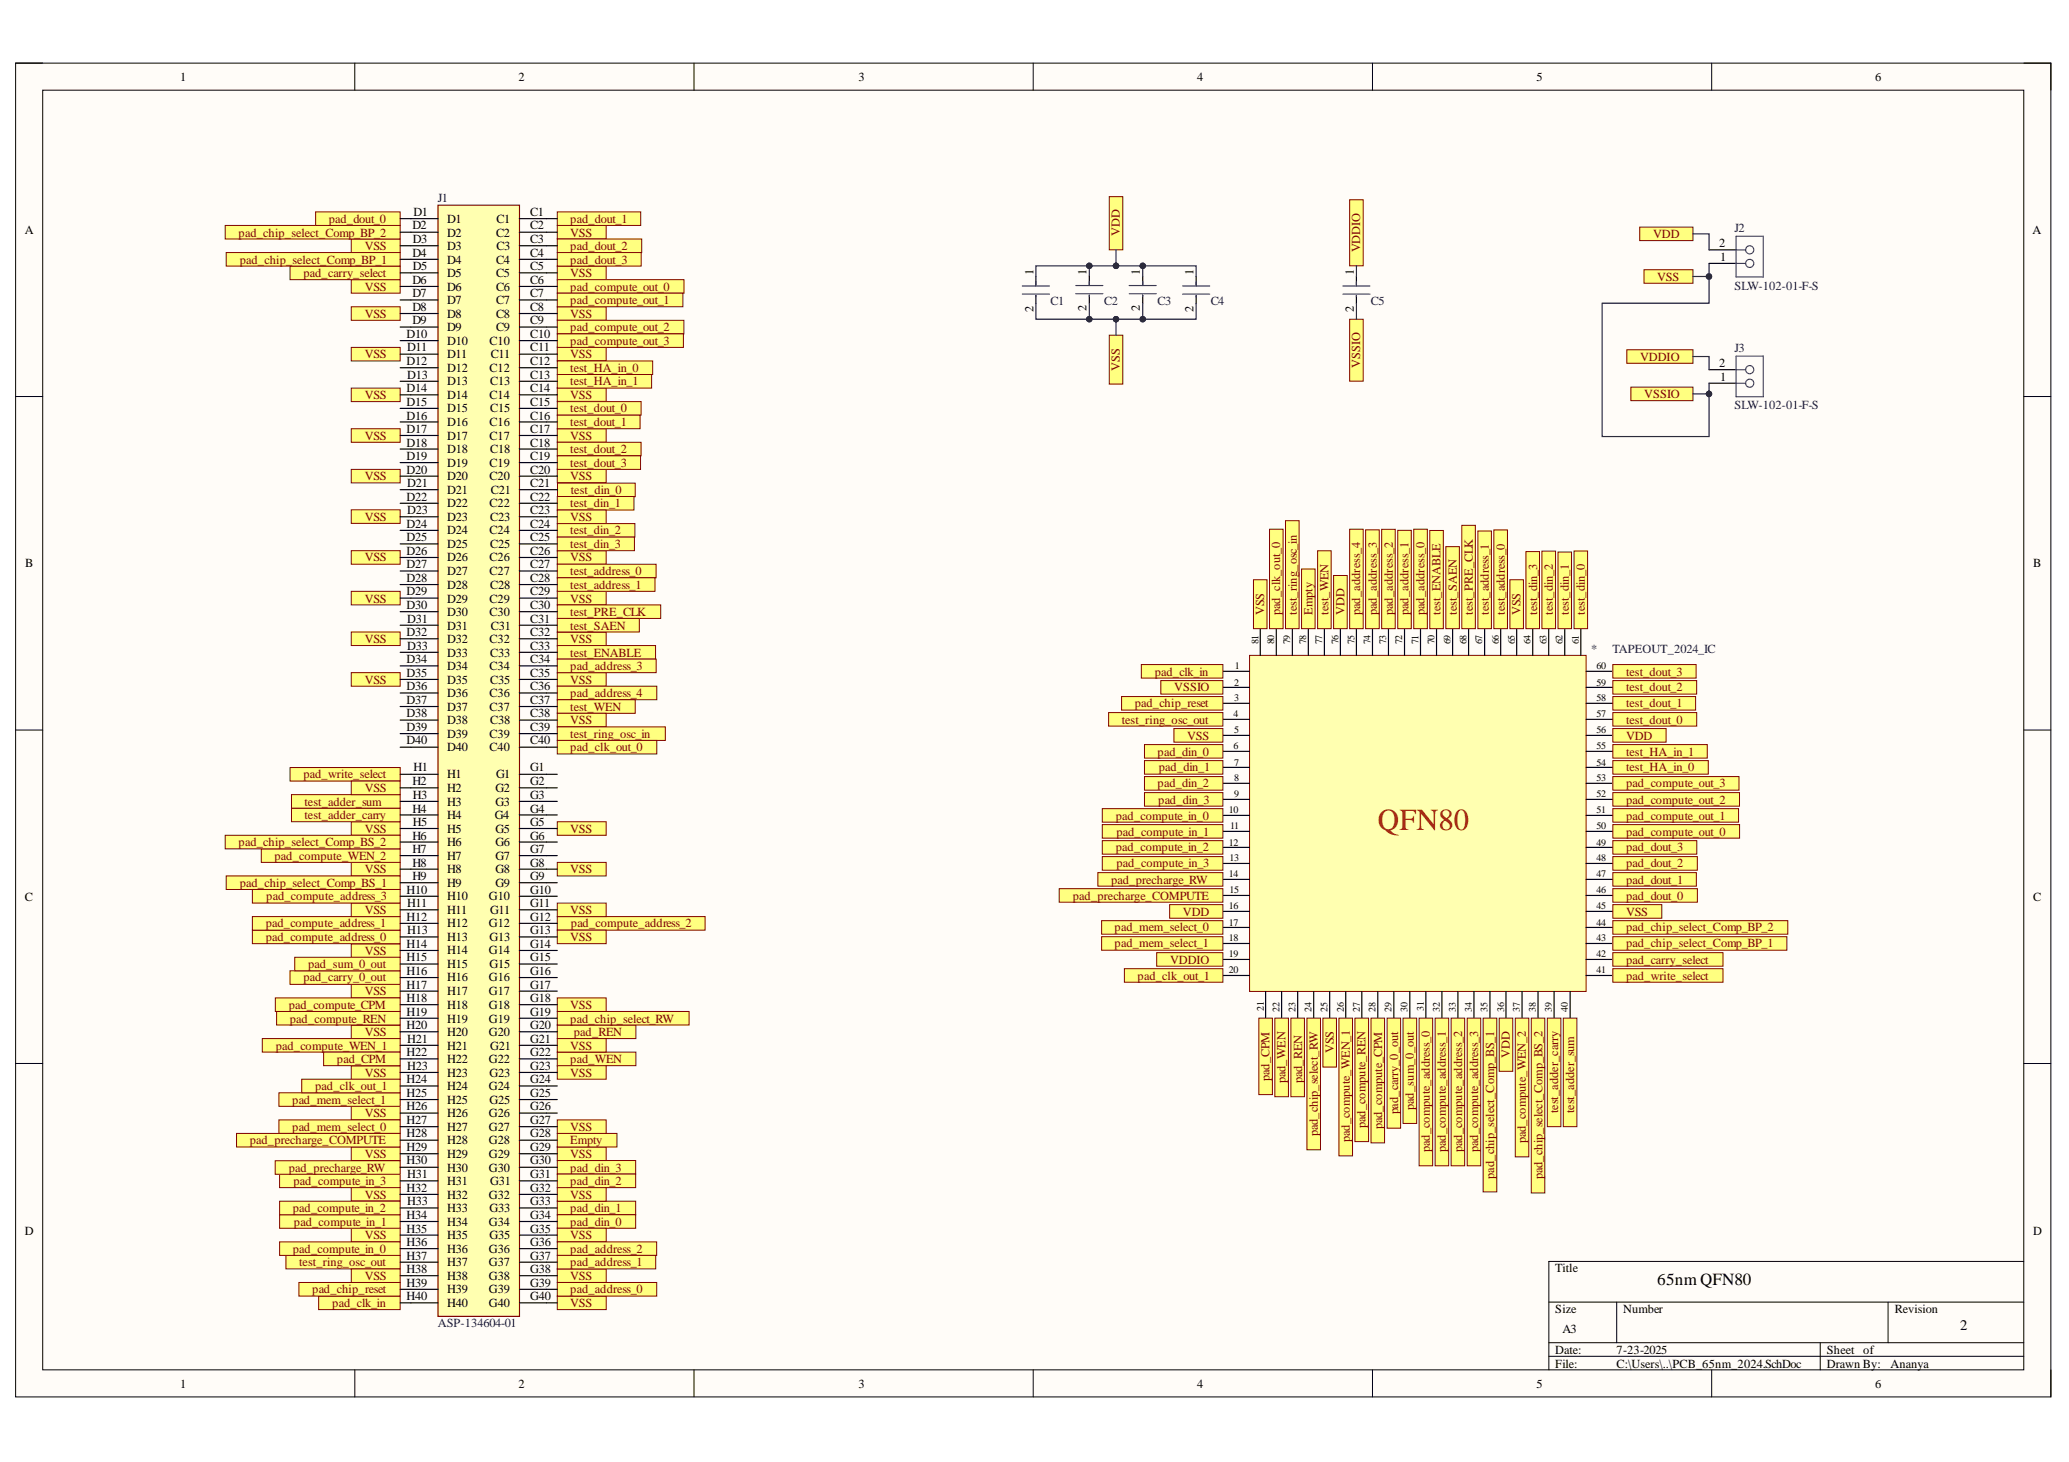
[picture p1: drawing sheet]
<svg xmlns="http://www.w3.org/2000/svg" width="297mm" height="210mm" viewBox="0 0 297 210" stroke-linecap="round" stroke-linejoin="round" font-family="sans-serif">
<defs><g id="words">
<text font-size="4.4" fill="#f00" x="197.8" y="119.2">QFN80</text>
<text font-size="2.4" x="237.9" y="184.5">65nm QFN80</text>
<text font-size="2.1" x="281.4" y="190.9">2</text>
<g font-size="1.8">
<text x="25.9" y="11.6">1</text>
<text x="74.4" y="11.6">2</text>
<text x="123.2" y="11.6">3</text>
<text x="171.9" y="11.6">4</text>
<text x="220.6" y="11.6">5</text>
<text x="269.2" y="11.6">6</text>
<text x="3.6" y="33.6">A</text>
<text x="59.2" y="32.9">D2</text>
<text x="59.3" y="34.9">D3</text>
<text x="59.4" y="31">D1</text>
<text x="64.2" y="32">D1</text>
<text x="64.2" y="34">D2</text>
<text x="64.2" y="35.9">D3</text>
<text x="71.2" y="34">C2</text>
<text x="71.3" y="32">C1</text>
<text x="71.3" y="35.9">C3</text>
<text x="76.1" y="31">C1</text>
<text x="76.1" y="32.9">C2</text>
<text x="76.1" y="34.9">C3</text>
<text x="246.8" y="35.5">2</text>
<text x="291.8" y="33.6">A</text>
<text x="59.2" y="36.8">D4</text>
<text x="59.2" y="40.7">D6</text>
<text x="59.3" y="38.8">D5</text>
<text x="64.2" y="37.8">D4</text>
<text x="64.2" y="39.8">D5</text>
<text x="64.2" y="41.7">D6</text>
<text x="71.2" y="37.8">C4</text>
<text x="71.2" y="39.8">C5</text>
<text x="71.2" y="41.7">C6</text>
<text x="76.1" y="36.8">C4</text>
<text x="76.1" y="38.8">C5</text>
<text x="76.1" y="40.7">C6</text>
<text x="148.4" y="39.5" transform="rotate(-90 148.4 39.5)">1</text>
<text x="156" y="39.5" transform="rotate(-90 156 39.5)">1</text>
<text x="163.7" y="39.5" transform="rotate(-90 163.7 39.5)">1</text>
<text x="171.4" y="39.5" transform="rotate(-90 171.4 39.5)">1</text>
<text x="194.4" y="39.5" transform="rotate(-90 194.4 39.5)">1</text>
<text x="247" y="37.4">1</text>
<text x="59.2" y="42.7">D7</text>
<text x="59.2" y="44.6">D8</text>
<text x="59.2" y="46.6">D9</text>
<text x="64.2" y="43.7">D7</text>
<text x="64.2" y="45.6">D8</text>
<text x="64.2" y="47.6">D9</text>
<text x="71.2" y="43.7">C7</text>
<text x="71.2" y="45.6">C8</text>
<text x="71.2" y="47.6">C9</text>
<text x="76.1" y="42.7">C7</text>
<text x="76.1" y="44.6">C8</text>
<text x="76.1" y="46.6">C9</text>
<text x="148.4" y="44.8" transform="rotate(-90 148.4 44.8)">2</text>
<text x="156" y="44.7" transform="rotate(-90 156 44.7)">2</text>
<text x="163.7" y="44.7" transform="rotate(-90 163.7 44.7)">2</text>
<text x="171.4" y="44.8" transform="rotate(-90 171.4 44.8)">2</text>
<text x="194.4" y="44.8" transform="rotate(-90 194.4 44.8)">2</text>
<text x="58.4" y="48.5">D10</text>
<text x="58.4" y="52.5">D12</text>
<text x="58.4" y="50.4">D11</text>
<text x="64.2" y="49.5">D10</text>
<text x="64.2" y="51.5">D11</text>
<text x="64.2" y="53.4">D12</text>
<text x="70.3" y="49.5">C10</text>
<text x="70.3" y="53.4">C12</text>
<text x="70.5" y="51.5">C11</text>
<text x="76.1" y="48.5">C10</text>
<text x="76.1" y="50.4">C11</text>
<text x="76.1" y="52.5">C12</text>
<text x="246.8" y="52.7">2</text>
<text x="58.4" y="56.4">D14</text>
<text x="58.4" y="58.3">D15</text>
<text x="58.4" y="54.4">D13</text>
<text x="64.2" y="55.3">D13</text>
<text x="64.2" y="57.3">D14</text>
<text x="64.2" y="59.2">D15</text>
<text x="70.3" y="57.3">C14</text>
<text x="70.4" y="55.3">C13</text>
<text x="70.4" y="59.2">C15</text>
<text x="76.1" y="54.4">C13</text>
<text x="76.1" y="56.4">C14</text>
<text x="76.1" y="58.3">C15</text>
<text x="247" y="54.7">1</text>
<text x="58.4" y="60.2">D16</text>
<text x="58.4" y="62.2">D17</text>
<text x="58.4" y="64.1">D18</text>
<text x="64.2" y="61.2">D16</text>
<text x="64.2" y="63.1">D17</text>
<text x="64.2" y="65.1">D18</text>
<text x="70.3" y="61.2">C16</text>
<text x="70.3" y="63.1">C17</text>
<text x="70.4" y="65.1">C18</text>
<text x="76.1" y="60.2">C16</text>
<text x="76.1" y="62.2">C17</text>
<text x="76.1" y="64.1">C18</text>
<text x="58.4" y="66.1">D19</text>
<text x="58.4" y="68">D20</text>
<text x="58.4" y="71.9">D22</text>
<text x="58.4" y="70">D21</text>
<text x="64.2" y="67">D19</text>
<text x="64.2" y="68.9">D20</text>
<text x="64.2" y="70.9">D21</text>
<text x="70.3" y="67">C19</text>
<text x="70.3" y="68.9">C20</text>
<text x="70.5" y="70.9">C21</text>
<text x="76.1" y="66.1">C19</text>
<text x="76.1" y="68">C20</text>
<text x="76.1" y="70">C21</text>
<text x="76.1" y="71.9">C22</text>
<text x="58.4" y="75.8">D24</text>
<text x="58.4" y="77.7">D25</text>
<text x="58.4" y="73.8">D23</text>
<text x="64.2" y="72.8">D22</text>
<text x="64.2" y="74.8">D23</text>
<text x="64.2" y="76.7">D24</text>
<text x="70.3" y="72.8">C22</text>
<text x="70.3" y="76.7">C24</text>
<text x="70.4" y="74.8">C23</text>
<text x="76.1" y="73.8">C23</text>
<text x="76.1" y="75.8">C24</text>
<text x="76.1" y="77.7">C25</text>
<text x="3.6" y="81.4">B</text>
<text x="58.4" y="79.7">D26</text>
<text x="58.4" y="81.6">D27</text>
<text x="58.4" y="83.6">D28</text>
<text x="64.2" y="78.7">D25</text>
<text x="64.2" y="80.6">D26</text>
<text x="64.2" y="82.6">D27</text>
<text x="70.3" y="80.6">C26</text>
<text x="70.3" y="82.6">C27</text>
<text x="70.4" y="78.7">C25</text>
<text x="76.1" y="79.7">C26</text>
<text x="76.1" y="81.6">C27</text>
<text x="76.1" y="83.6">C28</text>
<text x="291.9" y="81.4">B</text>
<text x="58.4" y="85.5">D29</text>
<text x="58.4" y="87.4">D30</text>
<text x="58.4" y="89.4">D31</text>
<text x="64.2" y="84.6">D28</text>
<text x="64.2" y="86.5">D29</text>
<text x="64.2" y="88.5">D30</text>
<text x="70.3" y="86.5">C29</text>
<text x="70.3" y="88.5">C30</text>
<text x="70.4" y="84.6">C28</text>
<text x="76.1" y="85.5">C29</text>
<text x="76.1" y="87.4">C30</text>
<text x="76.1" y="89.4">C31</text>
<text x="58.4" y="91.3">D32</text>
<text x="58.4" y="95.2">D34</text>
<text x="58.4" y="93.3">D33</text>
<text x="64.2" y="90.4">D31</text>
<text x="64.2" y="92.3">D32</text>
<text x="64.2" y="94.3">D33</text>
<text x="70.3" y="92.3">C32</text>
<text x="70.4" y="94.3">C33</text>
<text x="70.5" y="90.4">C31</text>
<text x="76.1" y="91.3">C32</text>
<text x="76.1" y="93.3">C33</text>
<text x="76.1" y="95.2">C34</text>
<text x="58.4" y="97.2">D35</text>
<text x="58.4" y="99.1">D36</text>
<text x="58.4" y="101">D37</text>
<text x="64.2" y="96.2">D34</text>
<text x="64.2" y="98.2">D35</text>
<text x="64.2" y="100.1">D36</text>
<text x="70.3" y="96.2">C34</text>
<text x="70.3" y="100.1">C36</text>
<text x="70.4" y="98.2">C35</text>
<text x="76.1" y="97.2">C35</text>
<text x="76.1" y="99.1">C36</text>
<text x="76.1" y="101">C37</text>
<text x="58.4" y="103">D38</text>
<text x="58.4" y="104.9">D39</text>
<text x="58.4" y="106.9">D40</text>
<text x="64.2" y="102.1">D37</text>
<text x="64.2" y="104">D38</text>
<text x="64.2" y="105.9">D39</text>
<text x="64.2" y="107.9">D40</text>
<text x="70.3" y="102.1">C37</text>
<text x="70.3" y="105.9">C39</text>
<text x="70.3" y="107.9">C40</text>
<text x="70.4" y="104">C38</text>
<text x="76.1" y="103">C38</text>
<text x="76.1" y="104.9">C39</text>
<text x="76.1" y="106.9">C40</text>
<text x="59.2" y="112.7">H2</text>
<text x="59.4" y="110.8">H1</text>
<text x="64.2" y="111.8">H1</text>
<text x="64.2" y="113.7">H2</text>
<text x="71.1" y="113.7">G2</text>
<text x="71.2" y="111.8">G1</text>
<text x="76.1" y="110.8">G1</text>
<text x="76.1" y="112.7">G2</text>
<text x="59.2" y="116.7">H4</text>
<text x="59.3" y="114.7">H3</text>
<text x="59.3" y="118.6">H5</text>
<text x="64.2" y="115.7">H3</text>
<text x="64.2" y="117.6">H4</text>
<text x="64.2" y="119.5">H5</text>
<text x="71" y="117.6">G4</text>
<text x="71.1" y="115.7">G3</text>
<text x="71.1" y="119.5">G5</text>
<text x="76.1" y="114.7">G3</text>
<text x="76.1" y="116.7">G4</text>
<text x="76.1" y="118.6">G5</text>
<text x="59.2" y="120.6">H6</text>
<text x="59.2" y="122.5">H7</text>
<text x="59.2" y="124.4">H8</text>
<text x="64.2" y="121.5">H6</text>
<text x="64.2" y="123.4">H7</text>
<text x="64.2" y="125.4">H8</text>
<text x="71.1" y="121.5">G6</text>
<text x="71.1" y="123.4">G7</text>
<text x="71.1" y="125.4">G8</text>
<text x="76.1" y="120.6">G6</text>
<text x="76.1" y="122.5">G7</text>
<text x="76.1" y="124.4">G8</text>
<text x="3.6" y="129.3">C</text>
<text x="58.4" y="128.3">H10</text>
<text x="58.4" y="130.3">H11</text>
<text x="59.2" y="126.4">H9</text>
<text x="64.2" y="127.3">H9</text>
<text x="64.2" y="129.3">H10</text>
<text x="64.2" y="131.2">H11</text>
<text x="70.2" y="129.3">G10</text>
<text x="70.4" y="131.2">G11</text>
<text x="71.1" y="127.3">G9</text>
<text x="76.1" y="126.4">G9</text>
<text x="76.1" y="128.3">G10</text>
<text x="76.1" y="130.3">G11</text>
<text x="291.9" y="129.3">C</text>
<text x="58.4" y="132.2">H12</text>
<text x="58.4" y="136.1">H14</text>
<text x="58.4" y="134.2">H13</text>
<text x="64.2" y="133.1">H12</text>
<text x="64.2" y="135.1">H13</text>
<text x="64.2" y="137">H14</text>
<text x="70.2" y="133.1">G12</text>
<text x="70.2" y="137">G14</text>
<text x="70.3" y="135.1">G13</text>
<text x="76.1" y="132.2">G12</text>
<text x="76.1" y="134.2">G13</text>
<text x="76.1" y="136.1">G14</text>
<text x="58.4" y="138">H15</text>
<text x="58.4" y="140">H16</text>
<text x="58.4" y="141.9">H17</text>
<text x="58.4" y="143.9">H18</text>
<text x="64.2" y="139">H15</text>
<text x="64.2" y="140.9">H16</text>
<text x="64.2" y="142.9">H17</text>
<text x="70.2" y="140.9">G16</text>
<text x="70.2" y="142.9">G17</text>
<text x="70.3" y="139">G15</text>
<text x="76.1" y="138">G15</text>
<text x="76.1" y="140">G16</text>
<text x="76.1" y="141.9">G17</text>
<text x="76.1" y="143.9">G18</text>
<text x="58.4" y="145.8">H19</text>
<text x="58.4" y="147.8">H20</text>
<text x="58.4" y="149.7">H21</text>
<text x="64.2" y="144.9">H18</text>
<text x="64.2" y="146.8">H19</text>
<text x="64.2" y="148.8">H20</text>
<text x="70.2" y="144.9">G18</text>
<text x="70.2" y="146.8">G19</text>
<text x="70.2" y="148.8">G20</text>
<text x="76.1" y="145.8">G19</text>
<text x="76.1" y="147.8">G20</text>
<text x="76.1" y="149.7">G21</text>
<text x="58.4" y="151.6">H22</text>
<text x="58.4" y="155.5">H24</text>
<text x="58.4" y="153.6">H23</text>
<text x="64.2" y="150.7">H21</text>
<text x="64.2" y="152.7">H22</text>
<text x="64.2" y="154.6">H23</text>
<text x="70.2" y="152.7">G22</text>
<text x="70.3" y="154.6">G23</text>
<text x="70.4" y="150.7">G21</text>
<text x="76.1" y="151.6">G22</text>
<text x="76.1" y="153.6">G23</text>
<text x="76.1" y="155.5">G24</text>
<text x="58.4" y="157.5">H25</text>
<text x="58.4" y="159.4">H26</text>
<text x="58.4" y="161.4">H27</text>
<text x="64.2" y="156.5">H24</text>
<text x="64.2" y="158.5">H25</text>
<text x="64.2" y="160.4">H26</text>
<text x="70.2" y="156.5">G24</text>
<text x="70.2" y="160.4">G26</text>
<text x="70.3" y="158.5">G25</text>
<text x="76.1" y="157.5">G25</text>
<text x="76.1" y="159.4">G26</text>
<text x="76.1" y="161.4">G27</text>
<text x="58.4" y="163.3">H28</text>
<text x="58.4" y="165.2">H29</text>
<text x="58.4" y="167.2">H30</text>
<text x="64.2" y="162.4">H27</text>
<text x="64.2" y="164.3">H28</text>
<text x="64.2" y="166.3">H29</text>
<text x="70.2" y="162.4">G27</text>
<text x="70.2" y="164.3">G28</text>
<text x="70.2" y="166.3">G29</text>
<text x="76.1" y="163.3">G28</text>
<text x="76.1" y="165.2">G29</text>
<text x="76.1" y="167.2">G30</text>
<text x="58.4" y="171.1">H32</text>
<text x="58.4" y="169.1">H31</text>
<text x="58.4" y="173">H33</text>
<text x="64.2" y="168.2">H30</text>
<text x="64.2" y="170.1">H31</text>
<text x="64.2" y="172.1">H32</text>
<text x="70.2" y="168.2">G30</text>
<text x="70.2" y="172.1">G32</text>
<text x="70.4" y="170.1">G31</text>
<text x="76.1" y="169.1">G31</text>
<text x="76.1" y="171.1">G32</text>
<text x="76.1" y="173">G33</text>
<text x="3.6" y="177.2">D</text>
<text x="58.4" y="175">H34</text>
<text x="58.4" y="177">H35</text>
<text x="58.4" y="178.9">H36</text>
<text x="64.2" y="174">H33</text>
<text x="64.2" y="176">H34</text>
<text x="64.2" y="177.9">H35</text>
<text x="64.2" y="179.9">H36</text>
<text x="70.2" y="176">G34</text>
<text x="70.2" y="179.9">G36</text>
<text x="70.3" y="174">G33</text>
<text x="70.3" y="177.9">G35</text>
<text x="76.1" y="175">G34</text>
<text x="76.1" y="177">G35</text>
<text x="76.1" y="178.9">G36</text>
<text x="291.9" y="177.2">D</text>
<text x="58.4" y="180.9">H37</text>
<text x="58.4" y="182.8">H38</text>
<text x="58.4" y="184.8">H39</text>
<text x="64.2" y="181.8">H37</text>
<text x="64.2" y="183.7">H38</text>
<text x="64.2" y="185.7">H39</text>
<text x="70.2" y="181.8">G37</text>
<text x="70.2" y="183.7">G38</text>
<text x="70.2" y="185.7">G39</text>
<text x="76.1" y="180.9">G37</text>
<text x="76.1" y="182.8">G38</text>
<text x="76.1" y="184.8">G39</text>
<text x="223.3" y="182.6">Title</text>
<text x="58.4" y="186.7">H40</text>
<text x="64.2" y="187.6">H40</text>
<text x="70.2" y="187.6">G40</text>
<text x="76.1" y="186.7">G40</text>
<text x="223.3" y="188.5">Size</text>
<text x="224.3" y="191.4">A3</text>
<text x="233" y="188.5">Number</text>
<text x="272" y="188.5">Revision</text>
<text x="223.3" y="194.4">Date:</text>
<text x="223.3" y="196.3">File:</text>
<text x="232.1" y="194.4">7-23-2025</text>
<text x="232.1" y="196.3">C:\Users\..\PCB_65nm_2024.SchDoc</text>
<text x="262.3" y="194.4">Sheet</text>
<text x="262.3" y="196.3">Drawn By:</text>
<text x="267.5" y="194.4">of</text>
<text x="271.4" y="196.3">Ananya</text>
<text x="25.9" y="199.2">1</text>
<text x="74.4" y="199.2">2</text>
<text x="123.2" y="199.2">3</text>
<text x="171.9" y="199.2">4</text>
<text x="220.6" y="199.2">5</text>
<text x="269.2" y="199.2">6</text>
</g>
<g font-size="1.8" fill="#000080">
<text x="62.8" y="29.1">J1</text>
<text x="249" y="33.4">J2</text>
<text x="249" y="41.6">SLW-102-01-F-S</text>
<text x="150.8" y="43.8">C1</text>
<text x="158.5" y="43.8">C2</text>
<text x="166.2" y="43.8">C3</text>
<text x="173.8" y="43.8">C4</text>
<text x="196.8" y="43.8">C5</text>
<text x="249" y="50.5">J3</text>
<text x="249" y="58.7">SLW-102-01-F-S</text>
<text x="228.5" y="93.7">*</text>
<text x="231.5" y="93.7">TAPEOUT_2024_IC</text>
<text x="62.8" y="190.6">ASP-134604-01</text>
</g>
<g font-size="1.8" fill="#800000">
<text x="34.3" y="34">pad_chip_select_Comp_BP_2</text>
<text x="47.2" y="32">pad_dout_0</text>
<text x="52.4" y="35.9">VSS</text>
<text x="81.9" y="34">VSS</text>
<text x="81.9" y="32">pad_dout_1</text>
<text x="81.9" y="35.9">pad_dout_2</text>
<text x="160.8" y="33.9" transform="rotate(-90 160.8 33.9)">VDD</text>
<text x="237.3" y="34.1">VDD</text>
<text x="34.4" y="37.8">pad_chip_select_Comp_BP_1</text>
<text x="43.6" y="39.8">pad_carry_select</text>
<text x="52.4" y="41.7">VSS</text>
<text x="81.9" y="39.8">VSS</text>
<text x="81.9" y="41.7">pad_compute_out_0</text>
<text x="81.9" y="37.8">pad_dout_3</text>
<text x="195.3" y="36.2" transform="rotate(-90 195.3 36.2)">VDDIO</text>
<text x="237.9" y="40.3">VSS</text>
<text x="52.4" y="45.6">VSS</text>
<text x="81.9" y="45.6">VSS</text>
<text x="81.9" y="43.7">pad_compute_out_1</text>
<text x="81.9" y="47.6">pad_compute_out_2</text>
<text x="52.4" y="51.5">VSS</text>
<text x="81.9" y="51.5">VSS</text>
<text x="81.9" y="49.5">pad_compute_out_3</text>
<text x="81.9" y="53.4">test_HA_in_0</text>
<text x="160.8" y="53.2" transform="rotate(-90 160.8 53.2)">VSS</text>
<text x="195.3" y="52.8" transform="rotate(-90 195.3 52.8)">VSSIO</text>
<text x="235.5" y="51.8">VDDIO</text>
<text x="52.4" y="57.3">VSS</text>
<text x="81.9" y="57.3">VSS</text>
<text x="81.9" y="55.3">test_HA_in_1</text>
<text x="81.9" y="59.2">test_dout_0</text>
<text x="236.1" y="57.1">VSSIO</text>
<text x="52.4" y="63.1">VSS</text>
<text x="81.9" y="63.1">VSS</text>
<text x="81.9" y="61.2">test_dout_1</text>
<text x="81.9" y="65.1">test_dout_2</text>
<text x="52.4" y="68.9">VSS</text>
<text x="81.9" y="68.9">VSS</text>
<text x="81.9" y="67">test_dout_3</text>
<text x="82" y="71">test_din_0</text>
<text x="52.4" y="74.8">VSS</text>
<text x="81.9" y="72.8">test_din_1</text>
<text x="81.9" y="74.8">VSS</text>
<text x="81.9" y="76.7">test_din_2</text>
<text x="52.4" y="80.6">VSS</text>
<text x="81.9" y="80.6">VSS</text>
<text x="81.9" y="78.7">test_din_3</text>
<text x="81.9" y="82.6">test_address_0</text>
<text x="52.4" y="86.5">VSS</text>
<text x="81.9" y="86.5">VSS</text>
<text x="81.9" y="84.6">test_address_1</text>
<text x="81.9" y="88.5">test_PRE_CLK</text>
<text x="181.5" y="88.3" transform="rotate(-90 181.5 88.3)">VSS</text>
<text x="183.8" y="88.3" transform="rotate(-90 183.8 88.3)">pad_clk_out_0</text>
<text x="186.2" y="88.3" transform="rotate(-90 186.2 88.3)">test_ring_osc_in</text>
<text x="188.4" y="88.3" transform="rotate(-90 188.4 88.3)">Empty</text>
<text x="190.7" y="88.3" transform="rotate(-90 190.7 88.3)">test_WEN</text>
<text x="193" y="88.3" transform="rotate(-90 193 88.3)">VDD</text>
<text x="195.3" y="88.3" transform="rotate(-90 195.3 88.3)">pad_address_4</text>
<text x="197.7" y="88.3" transform="rotate(-90 197.7 88.3)">pad_address_3</text>
<text x="199.9" y="88.3" transform="rotate(-90 199.9 88.3)">pad_address_2</text>
<text x="202.2" y="88.3" transform="rotate(-90 202.2 88.3)">pad_address_1</text>
<text x="204.5" y="88.3" transform="rotate(-90 204.5 88.3)">pad_address_0</text>
<text x="206.8" y="88.3" transform="rotate(-90 206.8 88.3)">test_ENABLE</text>
<text x="209.2" y="88.3" transform="rotate(-90 209.2 88.3)">test_SAEN</text>
<text x="211.5" y="88.3" transform="rotate(-90 211.5 88.3)">test_PRE_CLK</text>
<text x="213.7" y="88.3" transform="rotate(-90 213.7 88.3)">test_address_1</text>
<text x="216" y="88.3" transform="rotate(-90 216 88.3)">test_address_0</text>
<text x="218.3" y="88.3" transform="rotate(-90 218.3 88.3)">VSS</text>
<text x="220.7" y="88.3" transform="rotate(-90 220.7 88.3)">test_din_3</text>
<text x="223" y="88.3" transform="rotate(-90 223 88.3)">test_din_2</text>
<text x="225.2" y="88.3" transform="rotate(-90 225.2 88.3)">test_din_1</text>
<text x="227.5" y="88.3" transform="rotate(-90 227.5 88.3)">test_din_0</text>
<text x="52.4" y="92.3">VSS</text>
<text x="81.9" y="92.3">VSS</text>
<text x="81.9" y="90.4">test_SAEN</text>
<text x="81.9" y="94.3">test_ENABLE</text>
<text x="52.4" y="98.2">VSS</text>
<text x="81.9" y="98.2">VSS</text>
<text x="81.9" y="96.2">pad_address_3</text>
<text x="81.9" y="100.1">pad_address_4</text>
<text x="162.9" y="101.5">pad_chip_reset</text>
<text x="165.8" y="97">pad_clk_in</text>
<text x="168.6" y="99.3">VSSIO</text>
<text x="233.4" y="101.5">test_dout_1</text>
<text x="233.4" y="99.3">test_dout_2</text>
<text x="233.4" y="97">test_dout_3</text>
<text x="81.9" y="102.1">test_WEN</text>
<text x="81.9" y="104">VSS</text>
<text x="81.9" y="105.9">test_ring_osc_in</text>
<text x="81.9" y="107.9">pad_clk_out_0</text>
<text x="161" y="103.9">test_ring_osc_out</text>
<text x="170.4" y="106.2">VSS</text>
<text x="233.4" y="106.2">VDD</text>
<text x="233.4" y="103.9">test_dout_0</text>
<text x="43.6" y="111.8">pad_write_select</text>
<text x="52.4" y="113.7">VSS</text>
<text x="166.2" y="108.5">pad_din_0</text>
<text x="166.2" y="113">pad_din_2</text>
<text x="166.4" y="110.8">pad_din_1</text>
<text x="233.4" y="113">pad_compute_out_3</text>
<text x="233.4" y="110.8">test_HA_in_0</text>
<text x="233.4" y="108.5">test_HA_in_1</text>
<text x="43.7" y="117.6">test_adder_carry</text>
<text x="43.7" y="115.7">test_adder_sum</text>
<text x="52.4" y="119.5">VSS</text>
<text x="81.9" y="119.5">VSS</text>
<text x="160.2" y="117.7">pad_compute_in_0</text>
<text x="160.3" y="120">pad_compute_in_1</text>
<text x="166.3" y="115.4">pad_din_3</text>
<text x="233.4" y="120">pad_compute_out_0</text>
<text x="233.4" y="117.7">pad_compute_out_1</text>
<text x="233.4" y="115.4">pad_compute_out_2</text>
<text x="34.3" y="121.5">pad_chip_select_Comp_BS_2</text>
<text x="39.4" y="123.4">pad_compute_WEN_2</text>
<text x="52.4" y="125.4">VSS</text>
<text x="81.9" y="125.4">VSS</text>
<text x="160.2" y="122.2">pad_compute_in_2</text>
<text x="160.3" y="124.5">pad_compute_in_3</text>
<text x="233.4" y="124.5">pad_dout_2</text>
<text x="233.4" y="122.2">pad_dout_3</text>
<text x="34.4" y="127.3">pad_chip_select_Comp_BS_1</text>
<text x="38.2" y="129.3">pad_compute_address_3</text>
<text x="52.4" y="131.2">VSS</text>
<text x="81.9" y="131.2">VSS</text>
<text x="154" y="129.2">pad_precharge_COMPUTE</text>
<text x="159.5" y="126.9">pad_precharge_RW</text>
<text x="169.8" y="131.5">VDD</text>
<text x="233.4" y="131.5">VSS</text>
<text x="233.4" y="129.2">pad_dout_0</text>
<text x="233.4" y="126.9">pad_dout_1</text>
<text x="38.1" y="135.1">pad_compute_address_0</text>
<text x="38.1" y="133.1">pad_compute_address_1</text>
<text x="52.4" y="137.1">VSS</text>
<text x="81.9" y="135.1">VSS</text>
<text x="82" y="133.1">pad_compute_address_2</text>
<text x="160" y="133.7">pad_mem_select_0</text>
<text x="160" y="136">pad_mem_select_1</text>
<text x="233.4" y="136">pad_chip_select_Comp_BP_1</text>
<text x="233.4" y="133.7">pad_chip_select_Comp_BP_2</text>
<text x="43.6" y="140.9">pad_carry_0_out</text>
<text x="44.2" y="139">pad_sum_0_out</text>
<text x="52.4" y="142.9">VSS</text>
<text x="163.3" y="140.7">pad_clk_out_1</text>
<text x="168" y="138.4">VDDIO</text>
<text x="233.4" y="140.7">pad_write_select</text>
<text x="233.4" y="138.4">pad_carry_select</text>
<text x="41.4" y="144.9">pad_compute_CPM</text>
<text x="41.6" y="146.8">pad_compute_REN</text>
<text x="52.4" y="148.8">VSS</text>
<text x="81.9" y="146.8">pad_chip_select_RW</text>
<text x="81.9" y="144.9">VSS</text>
<text x="82.4" y="148.8">pad_REN</text>
<text x="39.6" y="150.7">pad_compute_WEN_1</text>
<text x="48.4" y="152.7">pad_CPM</text>
<text x="52.4" y="154.6">VSS</text>
<text x="81.9" y="152.7">pad_WEN</text>
<text x="81.9" y="150.7">VSS</text>
<text x="81.9" y="154.6">VSS</text>
<text x="182.3" y="155.2" transform="rotate(-90 182.3 155.2)">pad_CPM</text>
<text x="184.6" y="155.5" transform="rotate(-90 184.6 155.5)">pad_WEN</text>
<text x="186.9" y="155.5" transform="rotate(-90 186.9 155.5)">pad_REN</text>
<text x="191.5" y="151.2" transform="rotate(-90 191.5 151.2)">VSS</text>
<text x="216.8" y="151.9" transform="rotate(-90 216.8 151.9)">VDD</text>
<text x="42" y="158.5">pad_mem_select_1</text>
<text x="45.3" y="156.5">pad_clk_out_1</text>
<text x="52.4" y="160.4">VSS</text>
<text x="196.1" y="162" transform="rotate(-90 196.1 162)">pad_compute_REN</text>
<text x="200.7" y="160" transform="rotate(-90 200.7 160)">pad_carry_0_out</text>
<text x="203" y="159.3" transform="rotate(-90 203 159.3)">pad_sum_0_out</text>
<text x="223.7" y="159.8" transform="rotate(-90 223.7 159.8)">test_adder_carry</text>
<text x="226" y="159.8" transform="rotate(-90 226 159.8)">test_adder_sum</text>
<text x="35.9" y="164.3">pad_precharge_COMPUTE</text>
<text x="42" y="162.4">pad_mem_select_0</text>
<text x="52.4" y="166.3">VSS</text>
<text x="81.9" y="166.3">VSS</text>
<text x="81.9" y="164.3">Empty</text>
<text x="81.9" y="162.4">VSS</text>
<text x="189.2" y="163.1" transform="rotate(-90 189.2 163.1)">pad_chip_select_RW</text>
<text x="193.8" y="164" transform="rotate(-90 193.8 164)">pad_compute_WEN_1</text>
<text x="198.4" y="162.1" transform="rotate(-90 198.4 162.1)">pad_compute_CPM</text>
<text x="205.3" y="165.4" transform="rotate(-90 205.3 165.4)">pad_compute_address_0</text>
<text x="207.6" y="165.4" transform="rotate(-90 207.6 165.4)">pad_compute_address_1</text>
<text x="209.9" y="165.4" transform="rotate(-90 209.9 165.4)">pad_compute_address_2</text>
<text x="212.2" y="165.4" transform="rotate(-90 212.2 165.4)">pad_compute_address_3</text>
<text x="219.1" y="164.1" transform="rotate(-90 219.1 164.1)">pad_compute_WEN_2</text>
<text x="41.4" y="168.2">pad_precharge_RW</text>
<text x="42.1" y="170.1">pad_compute_in_3</text>
<text x="52.4" y="172.1">VSS</text>
<text x="81.9" y="168.2">pad_din_3</text>
<text x="81.9" y="170.1">pad_din_2</text>
<text x="81.9" y="172.1">VSS</text>
<text x="214.5" y="169.2" transform="rotate(-90 214.5 169.2)">pad_chip_select_Comp_BS_1</text>
<text x="221.4" y="169.3" transform="rotate(-90 221.4 169.3)">pad_chip_select_Comp_BS_2</text>
<text x="42" y="179.9">pad_compute_in_0</text>
<text x="42" y="174">pad_compute_in_2</text>
<text x="42.2" y="176">pad_compute_in_1</text>
<text x="52.4" y="177.9">VSS</text>
<text x="81.9" y="174">pad_din_1</text>
<text x="81.9" y="176">pad_din_0</text>
<text x="81.9" y="177.9">VSS</text>
<text x="81.9" y="179.9">pad_address_2</text>
<text x="43" y="181.8">test_ring_osc_out</text>
<text x="44.8" y="185.7">pad_chip_reset</text>
<text x="52.4" y="183.7">VSS</text>
<text x="81.9" y="183.7">VSS</text>
<text x="81.9" y="181.8">pad_address_1</text>
<text x="81.9" y="185.7">pad_address_0</text>
<text x="47.7" y="187.6">pad_clk_in</text>
<text x="81.9" y="187.6">VSS</text>
</g>
<g font-size="1.4">
<text x="180.7" y="92.5" transform="rotate(-90 180.7 92.5)">81</text>
<text x="182.9" y="92.5" transform="rotate(-90 182.9 92.5)">80</text>
<text x="185.2" y="92.5" transform="rotate(-90 185.2 92.5)">79</text>
<text x="187.5" y="92.5" transform="rotate(-90 187.5 92.5)">78</text>
<text x="189.8" y="92.5" transform="rotate(-90 189.8 92.5)">77</text>
<text x="192.2" y="92.5" transform="rotate(-90 192.2 92.5)">76</text>
<text x="194.5" y="92.5" transform="rotate(-90 194.5 92.5)">75</text>
<text x="196.7" y="92.5" transform="rotate(-90 196.7 92.5)">74</text>
<text x="199" y="92.5" transform="rotate(-90 199 92.5)">73</text>
<text x="201.3" y="92.5" transform="rotate(-90 201.3 92.5)">72</text>
<text x="203.7" y="92.5" transform="rotate(-90 203.7 92.5)">71</text>
<text x="206" y="92.5" transform="rotate(-90 206 92.5)">70</text>
<text x="208.2" y="92.5" transform="rotate(-90 208.2 92.5)">69</text>
<text x="210.5" y="92.5" transform="rotate(-90 210.5 92.5)">68</text>
<text x="212.8" y="92.5" transform="rotate(-90 212.8 92.5)">67</text>
<text x="215.2" y="92.5" transform="rotate(-90 215.2 92.5)">66</text>
<text x="217.5" y="92.5" transform="rotate(-90 217.5 92.5)">65</text>
<text x="219.7" y="92.5" transform="rotate(-90 219.7 92.5)">64</text>
<text x="222" y="92.5" transform="rotate(-90 222 92.5)">63</text>
<text x="224.3" y="92.5" transform="rotate(-90 224.3 92.5)">62</text>
<text x="226.7" y="92.5" transform="rotate(-90 226.7 92.5)">61</text>
<text x="177.2" y="98.4">2</text>
<text x="177.2" y="100.7">3</text>
<text x="177.3" y="96.1">1</text>
<text x="229.2" y="100.7">58</text>
<text x="229.2" y="98.4">59</text>
<text x="229.2" y="96.1">60</text>
<text x="177.1" y="103">4</text>
<text x="177.1" y="107.5">6</text>
<text x="177.2" y="105.3">5</text>
<text x="229.2" y="107.5">55</text>
<text x="229.2" y="105.3">56</text>
<text x="229.2" y="103">57</text>
<text x="177.2" y="109.9">7</text>
<text x="177.2" y="112.2">8</text>
<text x="229.2" y="112.2">53</text>
<text x="229.2" y="109.9">54</text>
<text x="176.4" y="116.8">10</text>
<text x="176.6" y="119">11</text>
<text x="177.2" y="114.5">9</text>
<text x="229.2" y="119">50</text>
<text x="229.2" y="116.8">51</text>
<text x="229.2" y="114.5">52</text>
<text x="176.4" y="121.4">12</text>
<text x="176.4" y="126">14</text>
<text x="176.5" y="123.7">13</text>
<text x="229.2" y="126">47</text>
<text x="229.2" y="123.7">48</text>
<text x="229.2" y="121.4">49</text>
<text x="176.4" y="130.5">16</text>
<text x="176.5" y="128.2">15</text>
<text x="229.2" y="130.5">45</text>
<text x="229.2" y="128.2">46</text>
<text x="176.4" y="132.9">17</text>
<text x="176.4" y="135.2">18</text>
<text x="176.4" y="137.5">19</text>
<text x="229.2" y="137.5">42</text>
<text x="229.2" y="135.2">43</text>
<text x="229.2" y="132.9">44</text>
<text x="176.4" y="139.7">20</text>
<text x="229.2" y="139.7">41</text>
<text x="181.4" y="145.1" transform="rotate(-90 181.4 145.1)">21</text>
<text x="183.7" y="145.2" transform="rotate(-90 183.7 145.2)">22</text>
<text x="186" y="145.2" transform="rotate(-90 186 145.2)">23</text>
<text x="188.3" y="145.2" transform="rotate(-90 188.3 145.2)">24</text>
<text x="190.6" y="145.2" transform="rotate(-90 190.6 145.2)">25</text>
<text x="192.9" y="145.2" transform="rotate(-90 192.9 145.2)">26</text>
<text x="195.2" y="145.2" transform="rotate(-90 195.2 145.2)">27</text>
<text x="197.5" y="145.2" transform="rotate(-90 197.5 145.2)">28</text>
<text x="199.8" y="145.2" transform="rotate(-90 199.8 145.2)">29</text>
<text x="202.1" y="145.2" transform="rotate(-90 202.1 145.2)">30</text>
<text x="204.4" y="145.1" transform="rotate(-90 204.4 145.1)">31</text>
<text x="206.7" y="145.2" transform="rotate(-90 206.7 145.2)">32</text>
<text x="209" y="145.2" transform="rotate(-90 209 145.2)">33</text>
<text x="211.3" y="145.2" transform="rotate(-90 211.3 145.2)">34</text>
<text x="213.6" y="145.2" transform="rotate(-90 213.6 145.2)">35</text>
<text x="215.9" y="145.2" transform="rotate(-90 215.9 145.2)">36</text>
<text x="218.2" y="145.2" transform="rotate(-90 218.2 145.2)">37</text>
<text x="220.5" y="145.2" transform="rotate(-90 220.5 145.2)">38</text>
<text x="222.8" y="145.2" transform="rotate(-90 222.8 145.2)">39</text>
<text x="225.1" y="145.2" transform="rotate(-90 225.1 145.2)">40</text>
</g>
</g></defs>
<path d="M2.2 9.1h292.2v191.5h-292.2z" fill-rule="evenodd" fill="#fffcf8"/>
<path d="M2.2 9.1h292.2v191.5h-292.2z" fill="none" stroke="#000" stroke-width=".14"/>
<path d="M6.1 12.9h284.4v183.8h-284.4z" fill-rule="evenodd" fill="#fffcf8"/>
<g fill="none" stroke="#000" stroke-width=".14">
<path d="M2.2 9.1h3.9M6.1 12.9h284.4v183.8h-284.4zM50.9 9.1v3.8M99.6 9.1v3.8M148.3 9.1v3.8M197 9.1v3.8M245.7 9.1v3.8M290.5 9.1h3.9v3.8M2.2 56.9h3.9M290.5 56.9h3.9M2.2 104.8h3.9M290.5 104.8h3.9"/>
<path d="M2.2 152.7h3.9M290.5 152.7h3.9M50.9 196.7v3.9M99.6 196.7v3.9M148.3 196.7v3.9M197 196.7v3.9M222.4 186.9h68.1M222.4 192.8h68.1M222.4 194.7h68.1M232.1 186.9v5.9M245.7 196.7v3.9M261.3 192.8v3.9"/>
<path d="M271.1 186.9v5.9M290.5 181.1h-68.1v15.6M294.4 196.7v3.9"/>
</g>
<path d="M62.9 29.5h11.7v159.5h-11.7z" fill-rule="evenodd" fill="#ffffb0"/>
<path d="M62.9 29.5h11.7v159.5h-11.7z" fill="none" stroke="#800000" stroke-width=".17"/>
<g fill="none" stroke="#000" stroke-width=".17">
<path d="M59 31.4h3.9M59 33.3h3.9M59 35.3h3.9M59 37.2h3.9M59 39.2h3.9M74.6 31.4h3.9M74.6 33.3h3.9M74.6 35.3h3.9M74.6 37.2h3.9M74.6 39.2h3.9M59 41.1h3.9M59 43.1h3.9"/>
<path d="M59 45h3.9M59 47h3.9M59 48.9h3.9M59 50.8h3.9M59 52.8h3.9M59 54.7h3.9M59 56.7h3.9M59 58.6h3.9M74.6 41.1h3.9M74.6 43.1h3.9M74.6 45h3.9M74.6 47h3.9"/>
<path d="M74.6 48.9h3.9M74.6 50.8h3.9M74.6 52.8h3.9M74.6 54.7h3.9M74.6 56.7h3.9M74.6 58.6h3.9M59 60.6h3.9M59 62.5h3.9M59 64.5h3.9M59 66.4h3.9M59 68.4h3.9M59 70.3h3.9"/>
<path d="M59 72.3h3.9M59 74.2h3.9M59 76.1h3.9M59 78.1h3.9M74.6 60.6h3.9M74.6 62.5h3.9M74.6 64.5h3.9M74.6 66.4h3.9M74.6 68.4h3.9M74.6 70.3h3.9M74.6 72.3h3.9M74.6 74.2h3.9"/>
<path d="M74.6 76.1h3.9M74.6 78.1h3.9M59 80h3.9M59 82h3.9M59 83.9h3.9M59 85.9h3.9M59 87.8h3.9M59 89.8h3.9M59 91.7h3.9M59 93.7h3.9M59 95.6h3.9M59 97.5h3.9"/>
<path d="M59 99.5h3.9M74.6 80h3.9M74.6 82h3.9M74.6 83.9h3.9M74.6 85.9h3.9M74.6 87.8h3.9M74.6 89.8h3.9M74.6 91.7h3.9M74.6 93.7h3.9M74.6 95.6h3.9M74.6 97.5h3.9M74.6 99.5h3.9"/>
<path d="M59 101.4h3.9M59 103.4h3.9M59 105.3h3.9M59 107.3h3.9M59 111.2h3.9M59 113.1h3.9M59 115.1h3.9M59 117h3.9M59 119h3.9M74.6 101.4h3.9M74.6 103.4h3.9M74.6 105.3h3.9"/>
<path d="M74.6 107.3h3.9M74.6 111.2h3.9M74.6 113.1h3.9M74.6 115.1h3.9M74.6 117h3.9M74.6 119h3.9M59 120.9h3.9M59 122.8h3.9M59 124.8h3.9M59 126.7h3.9M59 128.7h3.9M59 130.6h3.9"/>
<path d="M59 132.6h3.9M59 134.5h3.9M59 136.5h3.9M59 138.4h3.9M74.6 120.9h3.9M74.6 122.8h3.9M74.6 124.8h3.9M74.6 126.7h3.9M74.6 128.7h3.9M74.6 130.6h3.9M74.6 132.6h3.9M74.6 134.5h3.9"/>
<path d="M74.6 136.5h3.9M74.6 138.4h3.9M59 140.4h3.9M59 142.3h3.9M59 144.2h3.9M59 146.2h3.9M59 148.1h3.9M59 150.1h3.9M59 152h3.9M59 154h3.9M59 155.9h3.9M59 157.9h3.9"/>
<path d="M59 159.8h3.9M74.6 140.4h3.9M74.6 142.3h3.9M74.6 144.2h3.9M74.6 146.2h3.9M74.6 148.1h3.9M74.6 150.1h3.9M74.6 152h3.9M74.6 154h3.9M74.6 155.9h3.9M74.6 157.9h3.9M74.6 159.8h3.9"/>
<path d="M59 161.8h3.9M59 163.7h3.9M59 165.6h3.9M59 167.6h3.9M59 169.5h3.9M59 171.5h3.9M59 173.4h3.9M59 175.4h3.9M59 177.3h3.9M59 179.3h3.9M74.6 161.8h3.9M74.6 163.7h3.9"/>
<path d="M74.6 165.6h3.9M74.6 167.6h3.9M74.6 169.5h3.9M74.6 171.5h3.9M74.6 173.4h3.9M74.6 175.4h3.9M74.6 177.3h3.9M74.6 179.3h3.9M59 181.2h3.9M59 183.2h3.9M59 185.1h3.9M59 187.1h3.9"/>
<path d="M74.6 181.2h3.9M74.6 183.2h3.9M74.6 185.1h3.9M74.6 187.1h3.9"/>
</g>
<path d="M179.4 94.1h48.3v48.2h-48.3z" fill-rule="evenodd" fill="#ffffb0"/>
<path d="M179.4 94.1h48.3v48.2h-48.3z" fill="none" stroke="#800000" stroke-width=".14"/>
<g fill="none" stroke="#000" stroke-width=".17">
<path d="M175.6 96.4h3.8M175.6 98.7h3.8M180.9 90.3v3.8M183.2 90.3v3.8M185.5 90.3v3.8M187.8 90.3v3.8M190.1 90.3v3.8M192.4 90.3v3.8M194.7 90.3v3.8M197 90.3v3.8M199.3 90.3v3.8M201.6 90.3v3.8"/>
<path d="M203.9 90.3v3.8M206.2 90.3v3.8M208.5 90.3v3.8M210.8 90.3v3.8M213.1 90.3v3.8M215.4 90.3v3.8M217.7 90.3v3.8M220 90.3v3.8M222.3 90.3v3.8M224.6 90.3v3.8M227 90.3v3.8M227.7 96.4h3.9"/>
<path d="M227.7 98.7h3.9M175.6 101h3.8M175.6 103.3h3.8M175.6 105.6h3.8M175.6 107.9h3.8M175.6 110.2h3.8M175.6 112.5h3.8M175.6 114.8h3.8M175.6 117.1h3.8M175.6 119.4h3.8M227.7 101h3.9M227.7 103.3h3.9"/>
<path d="M227.7 105.6h3.9M227.7 107.9h3.9M227.7 110.2h3.9M227.7 112.5h3.9M227.7 114.8h3.9M227.7 117.1h3.9M227.7 119.4h3.9M175.6 121.7h3.8M175.6 124h3.8M175.6 126.3h3.8M175.6 128.6h3.8M175.6 130.9h3.8"/>
<path d="M175.6 133.2h3.8M175.6 135.5h3.8M175.6 137.7h3.8M227.7 121.7h3.9M227.7 124h3.9M227.7 126.3h3.9M227.7 128.6h3.9M227.7 130.9h3.9M227.7 133.2h3.9M227.7 135.5h3.9M227.7 137.7h3.9M175.6 140.1h3.8"/>
<path d="M181.7 142.3v3.9M184 142.3v3.9M186.3 142.3v3.9M188.6 142.3v3.9M190.9 142.3v3.9M193.2 142.3v3.9M195.5 142.3v3.9M197.8 142.3v3.9M200.1 142.3v3.9M202.4 142.3v3.9M204.7 142.3v3.9M207 142.3v3.9"/>
<path d="M209.3 142.3v3.9M211.6 142.3v3.9M213.9 142.3v3.9M216.2 142.3v3.9M218.5 142.3v3.9M220.8 142.3v3.9M223.1 142.3v3.9M225.4 142.3v3.9M227.7 140.1h3.9"/>
</g>
<path d="M163.9 95.4h11.7v2h-11.7z" fill-rule="evenodd" fill="#ffff80"/>
<path d="M163.9 95.4h11.7v2h-11.7z" fill="none" stroke="#800000" stroke-width=".14"/>
<path d="M166.7 97.7h8.9v2h-8.9z" fill-rule="evenodd" fill="#ffff80"/>
<path d="M166.7 97.7h8.9v2h-8.9z" fill="none" stroke="#800000" stroke-width=".14"/>
<path d="M161 100h14.6v1.9h-14.6z" fill-rule="evenodd" fill="#ffff80"/>
<path d="M161 100h14.6v1.9h-14.6z" fill="none" stroke="#800000" stroke-width=".14"/>
<path d="M159.2 102.3h16.4v2h-16.4z" fill-rule="evenodd" fill="#ffff80"/>
<path d="M159.2 102.3h16.4v2h-16.4z" fill="none" stroke="#800000" stroke-width=".14"/>
<path d="M168.5 104.6h7.1v2h-7.1z" fill-rule="evenodd" fill="#ffff80"/>
<path d="M168.5 104.6h7.1v2h-7.1z" fill="none" stroke="#800000" stroke-width=".14"/>
<path d="M164.3 106.9h11.3v1.9h-11.3z" fill-rule="evenodd" fill="#ffff80"/>
<path d="M164.3 106.9h11.3v1.9h-11.3z" fill="none" stroke="#800000" stroke-width=".14"/>
<path d="M164.3 109.2h11.3v1.9h-11.3z" fill-rule="evenodd" fill="#ffff80"/>
<path d="M164.3 109.2h11.3v1.9h-11.3z" fill="none" stroke="#800000" stroke-width=".14"/>
<path d="M164.3 111.5h11.3v1.9h-11.3z" fill-rule="evenodd" fill="#ffff80"/>
<path d="M164.3 111.5h11.3v1.9h-11.3z" fill="none" stroke="#800000" stroke-width=".14"/>
<path d="M164.3 113.8h11.3v1.9h-11.3z" fill-rule="evenodd" fill="#ffff80"/>
<path d="M164.3 113.8h11.3v1.9h-11.3z" fill="none" stroke="#800000" stroke-width=".14"/>
<path d="M158.3 116.1h17.3v1.9h-17.3z" fill-rule="evenodd" fill="#ffff80"/>
<path d="M158.3 116.1h17.3v1.9h-17.3z" fill="none" stroke="#800000" stroke-width=".14"/>
<path d="M158.3 118.4h17.3v1.9h-17.3z" fill-rule="evenodd" fill="#ffff80"/>
<path d="M158.3 118.4h17.3v1.9h-17.3z" fill="none" stroke="#800000" stroke-width=".14"/>
<path d="M158.3 120.7h17.3v1.9h-17.3z" fill-rule="evenodd" fill="#ffff80"/>
<path d="M158.3 120.7h17.3v1.9h-17.3z" fill="none" stroke="#800000" stroke-width=".14"/>
<path d="M158.3 123h17.3v1.9h-17.3z" fill-rule="evenodd" fill="#ffff80"/>
<path d="M158.3 123h17.3v1.9h-17.3z" fill="none" stroke="#800000" stroke-width=".14"/>
<path d="M157.6 125.3h18v1.9h-18z" fill-rule="evenodd" fill="#ffff80"/>
<path d="M157.6 125.3h18v1.9h-18z" fill="none" stroke="#800000" stroke-width=".14"/>
<path d="M152.1 127.6h23.5v1.9h-23.5z" fill-rule="evenodd" fill="#ffff80"/>
<path d="M152.1 127.6h23.5v1.9h-23.5z" fill="none" stroke="#800000" stroke-width=".14"/>
<path d="M167.9 129.9h7.7v1.9h-7.7z" fill-rule="evenodd" fill="#ffff80"/>
<path d="M167.9 129.9h7.7v1.9h-7.7z" fill="none" stroke="#800000" stroke-width=".14"/>
<path d="M158.2 132.2h17.4v1.9h-17.4z" fill-rule="evenodd" fill="#ffff80"/>
<path d="M158.2 132.2h17.4v1.9h-17.4z" fill="none" stroke="#800000" stroke-width=".14"/>
<path d="M158.2 134.5h17.4v1.9h-17.4z" fill-rule="evenodd" fill="#ffff80"/>
<path d="M158.2 134.5h17.4v1.9h-17.4z" fill="none" stroke="#800000" stroke-width=".14"/>
<path d="M166.1 136.8h9.5v1.9h-9.5z" fill-rule="evenodd" fill="#ffff80"/>
<path d="M166.1 136.8h9.5v1.9h-9.5z" fill="none" stroke="#800000" stroke-width=".14"/>
<path d="M161.4 139.1h14.2v1.9h-14.2z" fill-rule="evenodd" fill="#ffff80"/>
<path d="M161.4 139.1h14.2v1.9h-14.2z" fill="none" stroke="#800000" stroke-width=".14"/>
<path d="M180.7 146.2h2v11h-2z" fill-rule="evenodd" fill="#ffff80"/>
<path d="M180.7 146.2h2v11h-2z" fill="none" stroke="#800000" stroke-width=".14"/>
<path d="M183 146.2h2v11.3h-2z" fill-rule="evenodd" fill="#ffff80"/>
<path d="M183 146.2h2v11.3h-2z" fill="none" stroke="#800000" stroke-width=".14"/>
<path d="M185.3 146.2h2v11.3h-2z" fill-rule="evenodd" fill="#ffff80"/>
<path d="M185.3 146.2h2v11.3h-2z" fill="none" stroke="#800000" stroke-width=".14"/>
<path d="M187.6 146.2h2v18.9h-2z" fill-rule="evenodd" fill="#ffff80"/>
<path d="M187.6 146.2h2v18.9h-2z" fill="none" stroke="#800000" stroke-width=".14"/>
<path d="M189.9 146.2h2v7h-2z" fill-rule="evenodd" fill="#ffff80"/>
<path d="M189.9 146.2h2v7h-2z" fill="none" stroke="#800000" stroke-width=".14"/>
<path d="M192.2 146.2h2v19.8h-2z" fill-rule="evenodd" fill="#ffff80"/>
<path d="M192.2 146.2h2v19.8h-2z" fill="none" stroke="#800000" stroke-width=".14"/>
<path d="M194.5 146.2h2v17.7h-2z" fill-rule="evenodd" fill="#ffff80"/>
<path d="M194.5 146.2h2v17.7h-2z" fill="none" stroke="#800000" stroke-width=".14"/>
<path d="M196.8 146.2h2v17.9h-2z" fill-rule="evenodd" fill="#ffff80"/>
<path d="M196.8 146.2h2v17.9h-2z" fill="none" stroke="#800000" stroke-width=".14"/>
<path d="M199.1 146.2h2v15.8h-2z" fill-rule="evenodd" fill="#ffff80"/>
<path d="M199.1 146.2h2v15.8h-2z" fill="none" stroke="#800000" stroke-width=".14"/>
<path d="M201.4 146.2h2v15.1h-2z" fill-rule="evenodd" fill="#ffff80"/>
<path d="M201.4 146.2h2v15.1h-2z" fill="none" stroke="#800000" stroke-width=".14"/>
<path d="M203.7 146.2h2v21.2h-2z" fill-rule="evenodd" fill="#ffff80"/>
<path d="M203.7 146.2h2v21.2h-2z" fill="none" stroke="#800000" stroke-width=".14"/>
<path d="M206 146.2h2v21.2h-2z" fill-rule="evenodd" fill="#ffff80"/>
<path d="M206 146.2h2v21.2h-2z" fill="none" stroke="#800000" stroke-width=".14"/>
<path d="M208.3 146.2h2v21.2h-2z" fill-rule="evenodd" fill="#ffff80"/>
<path d="M208.3 146.2h2v21.2h-2z" fill="none" stroke="#800000" stroke-width=".14"/>
<path d="M210.6 146.2h2v21.2h-2z" fill-rule="evenodd" fill="#ffff80"/>
<path d="M210.6 146.2h2v21.2h-2z" fill="none" stroke="#800000" stroke-width=".14"/>
<path d="M212.9 146.2h2v24.9h-2z" fill-rule="evenodd" fill="#ffff80"/>
<path d="M212.9 146.2h2v24.9h-2z" fill="none" stroke="#800000" stroke-width=".14"/>
<path d="M215.2 146.2h2v7.6h-2z" fill-rule="evenodd" fill="#ffff80"/>
<path d="M215.2 146.2h2v7.6h-2z" fill="none" stroke="#800000" stroke-width=".14"/>
<path d="M217.5 146.2h2v19.9h-2z" fill-rule="evenodd" fill="#ffff80"/>
<path d="M217.5 146.2h2v19.9h-2z" fill="none" stroke="#800000" stroke-width=".14"/>
<path d="M219.8 146.2h2v25.1h-2z" fill-rule="evenodd" fill="#ffff80"/>
<path d="M219.8 146.2h2v25.1h-2z" fill="none" stroke="#800000" stroke-width=".14"/>
<path d="M222.1 146.2h2v15.6h-2z" fill-rule="evenodd" fill="#ffff80"/>
<path d="M222.1 146.2h2v15.6h-2z" fill="none" stroke="#800000" stroke-width=".14"/>
<path d="M224.4 146.2h2v15.6h-2z" fill-rule="evenodd" fill="#ffff80"/>
<path d="M224.4 146.2h2v15.6h-2z" fill="none" stroke="#800000" stroke-width=".14"/>
<path d="M231.6 139.1h15.8v1.9h-15.8z" fill-rule="evenodd" fill="#ffff80"/>
<path d="M231.6 139.1h15.8v1.9h-15.8z" fill="none" stroke="#800000" stroke-width=".14"/>
<path d="M231.6 136.8h15.8v1.9h-15.8z" fill-rule="evenodd" fill="#ffff80"/>
<path d="M231.6 136.8h15.8v1.9h-15.8z" fill="none" stroke="#800000" stroke-width=".14"/>
<path d="M231.6 134.5h24.9v1.9h-24.9z" fill-rule="evenodd" fill="#ffff80"/>
<path d="M231.6 134.5h24.9v1.9h-24.9z" fill="none" stroke="#800000" stroke-width=".14"/>
<path d="M231.6 132.2h25.1v1.9h-25.1z" fill-rule="evenodd" fill="#ffff80"/>
<path d="M231.6 132.2h25.1v1.9h-25.1z" fill="none" stroke="#800000" stroke-width=".14"/>
<path d="M231.6 129.9h7v1.9h-7z" fill-rule="evenodd" fill="#ffff80"/>
<path d="M231.6 129.9h7v1.9h-7z" fill="none" stroke="#800000" stroke-width=".14"/>
<path d="M231.6 127.6h12.1v1.9h-12.1z" fill-rule="evenodd" fill="#ffff80"/>
<path d="M231.6 127.6h12.1v1.9h-12.1z" fill="none" stroke="#800000" stroke-width=".14"/>
<path d="M231.6 125.3h11.9v1.9h-11.9z" fill-rule="evenodd" fill="#ffff80"/>
<path d="M231.6 125.3h11.9v1.9h-11.9z" fill="none" stroke="#800000" stroke-width=".14"/>
<path d="M231.6 123h12.1v1.9h-12.1z" fill-rule="evenodd" fill="#ffff80"/>
<path d="M231.6 123h12.1v1.9h-12.1z" fill="none" stroke="#800000" stroke-width=".14"/>
<path d="M231.6 120.7h12v1.9h-12z" fill-rule="evenodd" fill="#ffff80"/>
<path d="M231.6 120.7h12v1.9h-12z" fill="none" stroke="#800000" stroke-width=".14"/>
<path d="M231.6 118.4h18.1v1.9h-18.1z" fill-rule="evenodd" fill="#ffff80"/>
<path d="M231.6 118.4h18.1v1.9h-18.1z" fill="none" stroke="#800000" stroke-width=".14"/>
<path d="M231.6 116.1h18v1.9h-18z" fill-rule="evenodd" fill="#ffff80"/>
<path d="M231.6 116.1h18v1.9h-18z" fill="none" stroke="#800000" stroke-width=".14"/>
<path d="M231.6 113.8h18.1v1.9h-18.1z" fill-rule="evenodd" fill="#ffff80"/>
<path d="M231.6 113.8h18.1v1.9h-18.1z" fill="none" stroke="#800000" stroke-width=".14"/>
<path d="M231.6 111.5h18.1v1.9h-18.1z" fill-rule="evenodd" fill="#ffff80"/>
<path d="M231.6 111.5h18.1v1.9h-18.1z" fill="none" stroke="#800000" stroke-width=".14"/>
<path d="M231.6 109.2h13.7v1.9h-13.7z" fill-rule="evenodd" fill="#ffff80"/>
<path d="M231.6 109.2h13.7v1.9h-13.7z" fill="none" stroke="#800000" stroke-width=".14"/>
<path d="M231.6 106.9h13.5v1.9h-13.5z" fill-rule="evenodd" fill="#ffff80"/>
<path d="M231.6 106.9h13.5v1.9h-13.5z" fill="none" stroke="#800000" stroke-width=".14"/>
<path d="M231.6 104.6h7.6v2h-7.6z" fill-rule="evenodd" fill="#ffff80"/>
<path d="M231.6 104.6h7.6v2h-7.6z" fill="none" stroke="#800000" stroke-width=".14"/>
<path d="M231.6 102.3h12v2h-12z" fill-rule="evenodd" fill="#ffff80"/>
<path d="M231.6 102.3h12v2h-12z" fill="none" stroke="#800000" stroke-width=".14"/>
<path d="M231.6 100h11.8v1.9h-11.8z" fill-rule="evenodd" fill="#ffff80"/>
<path d="M231.6 100h11.8v1.9h-11.8z" fill="none" stroke="#800000" stroke-width=".14"/>
<path d="M231.6 97.7h12v2h-12z" fill-rule="evenodd" fill="#ffff80"/>
<path d="M231.6 97.7h12v2h-12z" fill="none" stroke="#800000" stroke-width=".14"/>
<path d="M231.6 95.4h11.9v2h-11.9z" fill-rule="evenodd" fill="#ffff80"/>
<path d="M231.6 95.4h11.9v2h-11.9z" fill="none" stroke="#800000" stroke-width=".14"/>
<path d="M226 79.1h1.9v11.2h-1.9z" fill-rule="evenodd" fill="#ffff80"/>
<path d="M226 79.1h1.9v11.2h-1.9z" fill="none" stroke="#800000" stroke-width=".14"/>
<path d="M223.7 79.3h1.9v11h-1.9z" fill-rule="evenodd" fill="#ffff80"/>
<path d="M223.7 79.3h1.9v11h-1.9z" fill="none" stroke="#800000" stroke-width=".14"/>
<path d="M221.4 79.1h1.9v11.2h-1.9z" fill-rule="evenodd" fill="#ffff80"/>
<path d="M221.4 79.1h1.9v11.2h-1.9z" fill="none" stroke="#800000" stroke-width=".14"/>
<path d="M219.1 79.2h1.9v11.1h-1.9z" fill-rule="evenodd" fill="#ffff80"/>
<path d="M219.1 79.2h1.9v11.1h-1.9z" fill="none" stroke="#800000" stroke-width=".14"/>
<path d="M216.8 83.2h1.9v7.1h-1.9z" fill-rule="evenodd" fill="#ffff80"/>
<path d="M216.8 83.2h1.9v7.1h-1.9z" fill="none" stroke="#800000" stroke-width=".14"/>
<path d="M214.5 76.1h1.9v14.2h-1.9z" fill-rule="evenodd" fill="#ffff80"/>
<path d="M214.5 76.1h1.9v14.2h-1.9z" fill="none" stroke="#800000" stroke-width=".14"/>
<path d="M212.2 76.2h1.9v14.1h-1.9z" fill-rule="evenodd" fill="#ffff80"/>
<path d="M212.2 76.2h1.9v14.1h-1.9z" fill="none" stroke="#800000" stroke-width=".14"/>
<path d="M209.9 75.4h1.9v14.9h-1.9z" fill-rule="evenodd" fill="#ffff80"/>
<path d="M209.9 75.4h1.9v14.9h-1.9z" fill="none" stroke="#800000" stroke-width=".14"/>
<path d="M207.6 78.5h1.9v11.8h-1.9z" fill-rule="evenodd" fill="#ffff80"/>
<path d="M207.6 78.5h1.9v11.8h-1.9z" fill="none" stroke="#800000" stroke-width=".14"/>
<path d="M205.3 76.2h1.9v14.1h-1.9z" fill-rule="evenodd" fill="#ffff80"/>
<path d="M205.3 76.2h1.9v14.1h-1.9z" fill="none" stroke="#800000" stroke-width=".14"/>
<path d="M203 76h1.9v14.3h-1.9z" fill-rule="evenodd" fill="#ffff80"/>
<path d="M203 76h1.9v14.3h-1.9z" fill="none" stroke="#800000" stroke-width=".14"/>
<path d="M200.7 76.1h1.9v14.2h-1.9z" fill-rule="evenodd" fill="#ffff80"/>
<path d="M200.7 76.1h1.9v14.2h-1.9z" fill="none" stroke="#800000" stroke-width=".14"/>
<path d="M198.4 76h1.9v14.3h-1.9z" fill-rule="evenodd" fill="#ffff80"/>
<path d="M198.4 76h1.9v14.3h-1.9z" fill="none" stroke="#800000" stroke-width=".14"/>
<path d="M196.1 76.1h1.9v14.2h-1.9z" fill-rule="evenodd" fill="#ffff80"/>
<path d="M196.1 76.1h1.9v14.2h-1.9z" fill="none" stroke="#800000" stroke-width=".14"/>
<path d="M193.8 76h1.9v14.3h-1.9z" fill-rule="evenodd" fill="#ffff80"/>
<path d="M193.8 76h1.9v14.3h-1.9z" fill="none" stroke="#800000" stroke-width=".14"/>
<path d="M191.5 82.6h1.9v7.7h-1.9z" fill-rule="evenodd" fill="#ffff80"/>
<path d="M191.5 82.6h1.9v7.7h-1.9z" fill="none" stroke="#800000" stroke-width=".14"/>
<path d="M189.2 79.1h1.9v11.2h-1.9z" fill-rule="evenodd" fill="#ffff80"/>
<path d="M189.2 79.1h1.9v11.2h-1.9z" fill="none" stroke="#800000" stroke-width=".14"/>
<path d="M186.9 81.7h1.9v8.6h-1.9z" fill-rule="evenodd" fill="#ffff80"/>
<path d="M186.9 81.7h1.9v8.6h-1.9z" fill="none" stroke="#800000" stroke-width=".14"/>
<path d="M184.6 74.8h1.9v15.5h-1.9z" fill-rule="evenodd" fill="#ffff80"/>
<path d="M184.6 74.8h1.9v15.5h-1.9z" fill="none" stroke="#800000" stroke-width=".14"/>
<path d="M182.3 76h1.9v14.3h-1.9z" fill-rule="evenodd" fill="#ffff80"/>
<path d="M182.3 76h1.9v14.3h-1.9z" fill="none" stroke="#800000" stroke-width=".14"/>
<path d="M50.4 176.3h7.1v2h-7.1z" fill-rule="evenodd" fill="#ffff80"/>
<path d="M50.4 176.3h7.1v2h-7.1z" fill="none" stroke="#800000" stroke-width=".14"/>
<path d="M50.4 170.5h7.1v1.9h-7.1z" fill-rule="evenodd" fill="#ffff80"/>
<path d="M50.4 170.5h7.1v1.9h-7.1z" fill="none" stroke="#800000" stroke-width=".14"/>
<path d="M50.4 164.7h7.1v1.9h-7.1z" fill-rule="evenodd" fill="#ffff80"/>
<path d="M50.4 164.7h7.1v1.9h-7.1z" fill="none" stroke="#800000" stroke-width=".14"/>
<path d="M50.4 153h7.1v2h-7.1z" fill-rule="evenodd" fill="#ffff80"/>
<path d="M50.4 153h7.1v2h-7.1z" fill="none" stroke="#800000" stroke-width=".14"/>
<path d="M50.4 147.2h7.1v1.9h-7.1z" fill-rule="evenodd" fill="#ffff80"/>
<path d="M50.4 147.2h7.1v1.9h-7.1z" fill="none" stroke="#800000" stroke-width=".14"/>
<path d="M50.4 141.3h7.1v2h-7.1z" fill-rule="evenodd" fill="#ffff80"/>
<path d="M50.4 141.3h7.1v2h-7.1z" fill="none" stroke="#800000" stroke-width=".14"/>
<path d="M50.4 135.5h7.1v2h-7.1z" fill-rule="evenodd" fill="#ffff80"/>
<path d="M50.4 135.5h7.1v2h-7.1z" fill="none" stroke="#800000" stroke-width=".14"/>
<path d="M80 79.1h7v1.9h-7z" fill-rule="evenodd" fill="#ffff80"/>
<path d="M80 79.1h7v1.9h-7z" fill="none" stroke="#800000" stroke-width=".14"/>
<path d="M80 84.9h7v1.9h-7z" fill-rule="evenodd" fill="#ffff80"/>
<path d="M80 84.9h7v1.9h-7z" fill="none" stroke="#800000" stroke-width=".14"/>
<path d="M80 90.8h7v1.9h-7z" fill-rule="evenodd" fill="#ffff80"/>
<path d="M80 90.8h7v1.9h-7z" fill="none" stroke="#800000" stroke-width=".14"/>
<path d="M80 96.6h7v1.9h-7z" fill-rule="evenodd" fill="#ffff80"/>
<path d="M80 96.6h7v1.9h-7z" fill="none" stroke="#800000" stroke-width=".14"/>
<path d="M80 49.8h7v2h-7z" fill-rule="evenodd" fill="#ffff80"/>
<path d="M80 49.8h7v2h-7z" fill="none" stroke="#800000" stroke-width=".14"/>
<path d="M80 55.7h7v1.9h-7z" fill-rule="evenodd" fill="#ffff80"/>
<path d="M80 55.7h7v1.9h-7z" fill="none" stroke="#800000" stroke-width=".14"/>
<path d="M80 61.6h7v1.9h-7z" fill-rule="evenodd" fill="#ffff80"/>
<path d="M80 61.6h7v1.9h-7z" fill="none" stroke="#800000" stroke-width=".14"/>
<path d="M80 67.4h7v1.9h-7z" fill-rule="evenodd" fill="#ffff80"/>
<path d="M80 67.4h7v1.9h-7z" fill="none" stroke="#800000" stroke-width=".14"/>
<path d="M80 44h7v2h-7z" fill-rule="evenodd" fill="#ffff80"/>
<path d="M80 44h7v2h-7z" fill="none" stroke="#800000" stroke-width=".14"/>
<path d="M80 38.2h7v2h-7z" fill-rule="evenodd" fill="#ffff80"/>
<path d="M80 38.2h7v2h-7z" fill="none" stroke="#800000" stroke-width=".14"/>
<path d="M50.4 123.8h7.1v2h-7.1z" fill-rule="evenodd" fill="#ffff80"/>
<path d="M50.4 123.8h7.1v2h-7.1z" fill="none" stroke="#800000" stroke-width=".14"/>
<path d="M50.4 118h7.1v1.9h-7.1z" fill-rule="evenodd" fill="#ffff80"/>
<path d="M50.4 118h7.1v1.9h-7.1z" fill="none" stroke="#800000" stroke-width=".14"/>
<path d="M45.7 186.1h11.8v1.9h-11.8z" fill-rule="evenodd" fill="#ffff80"/>
<path d="M45.7 186.1h11.8v1.9h-11.8z" fill="none" stroke="#800000" stroke-width=".14"/>
<path d="M41.1 180.2h16.4v2h-16.4z" fill-rule="evenodd" fill="#ffff80"/>
<path d="M41.1 180.2h16.4v2h-16.4z" fill="none" stroke="#800000" stroke-width=".14"/>
<path d="M50.4 158.8h7.1v2h-7.1z" fill-rule="evenodd" fill="#ffff80"/>
<path d="M50.4 158.8h7.1v2h-7.1z" fill="none" stroke="#800000" stroke-width=".14"/>
<path d="M42.9 184.1h14.6v2h-14.6z" fill-rule="evenodd" fill="#ffff80"/>
<path d="M42.9 184.1h14.6v2h-14.6z" fill="none" stroke="#800000" stroke-width=".14"/>
<path d="M50.4 182.2h7.1v1.9h-7.1z" fill-rule="evenodd" fill="#ffff80"/>
<path d="M50.4 182.2h7.1v1.9h-7.1z" fill="none" stroke="#800000" stroke-width=".14"/>
<path d="M40.1 178.3h17.4v1.9h-17.4z" fill-rule="evenodd" fill="#ffff80"/>
<path d="M40.1 178.3h17.4v1.9h-17.4z" fill="none" stroke="#800000" stroke-width=".14"/>
<path d="M40.1 174.4h17.4v1.9h-17.4z" fill-rule="evenodd" fill="#ffff80"/>
<path d="M40.1 174.4h17.4v1.9h-17.4z" fill="none" stroke="#800000" stroke-width=".14"/>
<path d="M40.1 172.5h17.4v1.9h-17.4z" fill-rule="evenodd" fill="#ffff80"/>
<path d="M40.1 172.5h17.4v1.9h-17.4z" fill="none" stroke="#800000" stroke-width=".14"/>
<path d="M40.1 168.6h17.4v1.9h-17.4z" fill-rule="evenodd" fill="#ffff80"/>
<path d="M40.1 168.6h17.4v1.9h-17.4z" fill="none" stroke="#800000" stroke-width=".14"/>
<path d="M40 160.8h17.5v1.9h-17.5z" fill-rule="evenodd" fill="#ffff80"/>
<path d="M40 160.8h17.5v1.9h-17.5z" fill="none" stroke="#800000" stroke-width=".14"/>
<path d="M40 156.9h17.5v1.9h-17.5z" fill-rule="evenodd" fill="#ffff80"/>
<path d="M40 156.9h17.5v1.9h-17.5z" fill="none" stroke="#800000" stroke-width=".14"/>
<path d="M37.7 149.1h19.8v2h-19.8z" fill-rule="evenodd" fill="#ffff80"/>
<path d="M37.7 149.1h19.8v2h-19.8z" fill="none" stroke="#800000" stroke-width=".14"/>
<path d="M39.7 145.2h17.8v2h-17.8z" fill-rule="evenodd" fill="#ffff80"/>
<path d="M39.7 145.2h17.8v2h-17.8z" fill="none" stroke="#800000" stroke-width=".14"/>
<path d="M39.5 143.3h18v1.9h-18z" fill-rule="evenodd" fill="#ffff80"/>
<path d="M39.5 143.3h18v1.9h-18z" fill="none" stroke="#800000" stroke-width=".14"/>
<path d="M41.6 139.4h15.9v1.9h-15.9z" fill-rule="evenodd" fill="#ffff80"/>
<path d="M41.6 139.4h15.9v1.9h-15.9z" fill="none" stroke="#800000" stroke-width=".14"/>
<path d="M42.3 137.4h15.2v2h-15.2z" fill-rule="evenodd" fill="#ffff80"/>
<path d="M42.3 137.4h15.2v2h-15.2z" fill="none" stroke="#800000" stroke-width=".14"/>
<path d="M36.2 133.5h21.3v2h-21.3z" fill-rule="evenodd" fill="#ffff80"/>
<path d="M36.2 133.5h21.3v2h-21.3z" fill="none" stroke="#800000" stroke-width=".14"/>
<path d="M36.2 131.6h21.3v1.9h-21.3z" fill-rule="evenodd" fill="#ffff80"/>
<path d="M36.2 131.6h21.3v1.9h-21.3z" fill="none" stroke="#800000" stroke-width=".14"/>
<path d="M50.4 129.7h7.1v1.9h-7.1z" fill-rule="evenodd" fill="#ffff80"/>
<path d="M50.4 129.7h7.1v1.9h-7.1z" fill="none" stroke="#800000" stroke-width=".14"/>
<path d="M37.5 121.9h20v1.9h-20z" fill-rule="evenodd" fill="#ffff80"/>
<path d="M37.5 121.9h20v1.9h-20z" fill="none" stroke="#800000" stroke-width=".14"/>
<path d="M32.3 119.9h25.2v2h-25.2z" fill-rule="evenodd" fill="#ffff80"/>
<path d="M32.3 119.9h25.2v2h-25.2z" fill="none" stroke="#800000" stroke-width=".14"/>
<path d="M41.8 116h15.7v2h-15.7z" fill-rule="evenodd" fill="#ffff80"/>
<path d="M41.8 116h15.7v2h-15.7z" fill="none" stroke="#800000" stroke-width=".14"/>
<path d="M41.8 114.1h15.7v1.9h-15.7z" fill-rule="evenodd" fill="#ffff80"/>
<path d="M41.8 114.1h15.7v1.9h-15.7z" fill="none" stroke="#800000" stroke-width=".14"/>
<path d="M80 40.2h18.2v1.9h-18.2z" fill-rule="evenodd" fill="#ffff80"/>
<path d="M80 40.2h18.2v1.9h-18.2z" fill="none" stroke="#800000" stroke-width=".14"/>
<path d="M80 42.1h18v1.9h-18z" fill-rule="evenodd" fill="#ffff80"/>
<path d="M80 42.1h18v1.9h-18z" fill="none" stroke="#800000" stroke-width=".14"/>
<path d="M80 46h18.2v1.9h-18.2z" fill-rule="evenodd" fill="#ffff80"/>
<path d="M80 46h18.2v1.9h-18.2z" fill="none" stroke="#800000" stroke-width=".14"/>
<path d="M80 47.9h18.1v2h-18.1z" fill-rule="evenodd" fill="#ffff80"/>
<path d="M80 47.9h18.1v2h-18.1z" fill="none" stroke="#800000" stroke-width=".14"/>
<path d="M80 51.8h13.7v2h-13.7z" fill-rule="evenodd" fill="#ffff80"/>
<path d="M80 51.8h13.7v2h-13.7z" fill="none" stroke="#800000" stroke-width=".14"/>
<path d="M80 53.8h13.6v1.9h-13.6z" fill-rule="evenodd" fill="#ffff80"/>
<path d="M80 53.8h13.6v1.9h-13.6z" fill="none" stroke="#800000" stroke-width=".14"/>
<path d="M80 57.7h12v1.9h-12z" fill-rule="evenodd" fill="#ffff80"/>
<path d="M80 57.7h12v1.9h-12z" fill="none" stroke="#800000" stroke-width=".14"/>
<path d="M80 59.6h11.9v2h-11.9z" fill-rule="evenodd" fill="#ffff80"/>
<path d="M80 59.6h11.9v2h-11.9z" fill="none" stroke="#800000" stroke-width=".14"/>
<path d="M80 63.5h12v1.9h-12z" fill-rule="evenodd" fill="#ffff80"/>
<path d="M80 63.5h12v1.9h-12z" fill="none" stroke="#800000" stroke-width=".14"/>
<path d="M80 65.4h12v2h-12z" fill-rule="evenodd" fill="#ffff80"/>
<path d="M80 65.4h12v2h-12z" fill="none" stroke="#800000" stroke-width=".14"/>
<path d="M80 69.4h11.2v1.9h-11.2z" fill-rule="evenodd" fill="#ffff80"/>
<path d="M80 69.4h11.2v1.9h-11.2z" fill="none" stroke="#800000" stroke-width=".14"/>
<path d="M80 71.3h11v1.9h-11z" fill-rule="evenodd" fill="#ffff80"/>
<path d="M80 71.3h11v1.9h-11z" fill="none" stroke="#800000" stroke-width=".14"/>
<path d="M80 73.2h7v2h-7z" fill-rule="evenodd" fill="#ffff80"/>
<path d="M80 73.2h7v2h-7z" fill="none" stroke="#800000" stroke-width=".14"/>
<path d="M80 75.2h11.2v1.9h-11.2z" fill-rule="evenodd" fill="#ffff80"/>
<path d="M80 75.2h11.2v1.9h-11.2z" fill="none" stroke="#800000" stroke-width=".14"/>
<path d="M80 77.1h11.1v2h-11.1z" fill-rule="evenodd" fill="#ffff80"/>
<path d="M80 77.1h11.1v2h-11.1z" fill="none" stroke="#800000" stroke-width=".14"/>
<path d="M80 81h14.2v2h-14.2z" fill-rule="evenodd" fill="#ffff80"/>
<path d="M80 81h14.2v2h-14.2z" fill="none" stroke="#800000" stroke-width=".14"/>
<path d="M80 83h14v1.9h-14z" fill-rule="evenodd" fill="#ffff80"/>
<path d="M80 83h14v1.9h-14z" fill="none" stroke="#800000" stroke-width=".14"/>
<path d="M80 86.8h14.9v2h-14.9z" fill-rule="evenodd" fill="#ffff80"/>
<path d="M80 86.8h14.9v2h-14.9z" fill="none" stroke="#800000" stroke-width=".14"/>
<path d="M80 88.8h11.8v1.9h-11.8z" fill-rule="evenodd" fill="#ffff80"/>
<path d="M80 88.8h11.8v1.9h-11.8z" fill="none" stroke="#800000" stroke-width=".14"/>
<path d="M80 92.7h14.1v1.9h-14.1z" fill-rule="evenodd" fill="#ffff80"/>
<path d="M80 92.7h14.1v1.9h-14.1z" fill="none" stroke="#800000" stroke-width=".14"/>
<path d="M80 94.6h14.2v2h-14.2z" fill-rule="evenodd" fill="#ffff80"/>
<path d="M80 94.6h14.2v2h-14.2z" fill="none" stroke="#800000" stroke-width=".14"/>
<path d="M80 98.5h14.3v2h-14.3z" fill-rule="evenodd" fill="#ffff80"/>
<path d="M80 98.5h14.3v2h-14.3z" fill="none" stroke="#800000" stroke-width=".14"/>
<path d="M80 100.5h11.2v1.9h-11.2z" fill-rule="evenodd" fill="#ffff80"/>
<path d="M80 100.5h11.2v1.9h-11.2z" fill="none" stroke="#800000" stroke-width=".14"/>
<path d="M80 102.4h7v2h-7z" fill-rule="evenodd" fill="#ffff80"/>
<path d="M80 102.4h7v2h-7z" fill="none" stroke="#800000" stroke-width=".14"/>
<path d="M80 104.4h15.5v1.9h-15.5z" fill-rule="evenodd" fill="#ffff80"/>
<path d="M80 104.4h15.5v1.9h-15.5z" fill="none" stroke="#800000" stroke-width=".14"/>
<path d="M80 106.3h14.3v1.9h-14.3z" fill-rule="evenodd" fill="#ffff80"/>
<path d="M80 106.3h14.3v1.9h-14.3z" fill="none" stroke="#800000" stroke-width=".14"/>
<path d="M180 83.2h1.9v7.1h-1.9z" fill-rule="evenodd" fill="#ffff80"/>
<path d="M180 83.2h1.9v7.1h-1.9z" fill="none" stroke="#800000" stroke-width=".14"/>
<path d="M80 151.1h11.3v1.9h-11.3z" fill-rule="evenodd" fill="#ffff80"/>
<path d="M80 151.1h11.3v1.9h-11.3z" fill="none" stroke="#800000" stroke-width=".14"/>
<path d="M80 147.2h11.3v1.9h-11.3z" fill-rule="evenodd" fill="#ffff80"/>
<path d="M80 147.2h11.3v1.9h-11.3z" fill="none" stroke="#800000" stroke-width=".14"/>
<path d="M80 145.2h18.9v2h-18.9z" fill-rule="evenodd" fill="#ffff80"/>
<path d="M80 145.2h18.9v2h-18.9z" fill="none" stroke="#800000" stroke-width=".14"/>
<path d="M80 149.1h7v2h-7z" fill-rule="evenodd" fill="#ffff80"/>
<path d="M80 149.1h7v2h-7z" fill="none" stroke="#800000" stroke-width=".14"/>
<path d="M80 143.3h7v1.9h-7z" fill-rule="evenodd" fill="#ffff80"/>
<path d="M80 143.3h7v1.9h-7z" fill="none" stroke="#800000" stroke-width=".14"/>
<path d="M80 131.6h21.2v1.9h-21.2z" fill-rule="evenodd" fill="#ffff80"/>
<path d="M80 131.6h21.2v1.9h-21.2z" fill="none" stroke="#800000" stroke-width=".14"/>
<path d="M80 133.5h7v2h-7z" fill-rule="evenodd" fill="#ffff80"/>
<path d="M80 133.5h7v2h-7z" fill="none" stroke="#800000" stroke-width=".14"/>
<path d="M245.4 35.9h3.8M245.4 37.8h3.8M245.4 53.1h3.8M245.4 55h3.8" fill="none" stroke="#000" stroke-width=".17"/>
<g fill="none" stroke="#00f" stroke-width=".17">
<path d="M249.2 37.8h1.4M249.2 35.9h1.4M249.2 33.9h4v5.9h-4zM249.2 51.1h4v5.9h-4zM249.2 55h1.4M249.2 53.1h1.4"/>
<circle cx="251.2" cy="37.8" r=".58"/>
<circle cx="251.2" cy="35.9" r=".59"/>
<circle cx="251.2" cy="55" r=".58"/>
<circle cx="251.2" cy="53.1" r=".59"/>
</g>
<path d="M234.1 55.6h9v1.9h-9z" fill-rule="evenodd" fill="#ffff80"/>
<path d="M234.1 55.6h9v1.9h-9z" fill="none" stroke="#800000" stroke-width=".14"/>
<path d="M236 38.7h7.1v2h-7.1z" fill-rule="evenodd" fill="#ffff80"/>
<path d="M236 38.7h7.1v2h-7.1z" fill="none" stroke="#800000" stroke-width=".14"/>
<path d="M235.4 32.6h7.7v1.9h-7.7z" fill-rule="evenodd" fill="#ffff80"/>
<path d="M235.4 32.6h7.7v1.9h-7.7z" fill="none" stroke="#800000" stroke-width=".14"/>
<path d="M233.6 50.2h9.5v2h-9.5z" fill-rule="evenodd" fill="#ffff80"/>
<path d="M233.6 50.2h9.5v2h-9.5z" fill="none" stroke="#800000" stroke-width=".14"/>
<path d="M148.7 39.7v1.4M156.4 39.6v1.4M164.1 39.6v1.4M171.7 39.7v1.4M194.7 39.7v1.4M148.7 42.4v1.2M156.4 42.4v1.1M164.1 42.4v1.1M171.7 42.4v1.2M194.7 42.4v1.2" fill="none" stroke="#000" stroke-width=".17"/>
<g fill="none" stroke="#00f" stroke-width=".17">
<path d="M146.8 41.1h3.9M146.8 42.2h3.9M148.7 40.5v.6M148.7 42.4v.2M154.4 41h3.9M154.4 42.2h3.9M156.4 40.4v.6M156.4 42.4v.2M162.1 41h3.9M162.1 42.2h3.9M164.1 40.4v.6M164.1 42.4v.2"/>
<path d="M169.8 41.1h3.9M169.8 42.2h3.9M171.7 40.5v.6M171.7 42.4v.2M192.8 41.1h3.9M192.8 42.2h3.9M194.7 40.5v.6M194.7 42.4v.2"/>
</g>
<path d="M193.8 28.7h1.9v9.5h-1.9z" fill-rule="evenodd" fill="#ffff80"/>
<path d="M193.8 28.7h1.9v9.5h-1.9z" fill="none" stroke="#800000" stroke-width=".14"/>
<path d="M193.8 45.8h1.9v8.9h-1.9z" fill-rule="evenodd" fill="#ffff80"/>
<path d="M193.8 45.8h1.9v8.9h-1.9z" fill="none" stroke="#800000" stroke-width=".14"/>
<path d="M159.2 28.2h2v7.7h-2z" fill-rule="evenodd" fill="#ffff80"/>
<path d="M159.2 28.2h2v7.7h-2z" fill="none" stroke="#800000" stroke-width=".14"/>
<path d="M159.2 48.1h2v7h-2z" fill-rule="evenodd" fill="#ffff80"/>
<path d="M159.2 48.1h2v7h-2z" fill="none" stroke="#800000" stroke-width=".14"/>
<path d="M43.3 154.9h14.2v2h-14.2z" fill-rule="evenodd" fill="#ffff80"/>
<path d="M43.3 154.9h14.2v2h-14.2z" fill="none" stroke="#800000" stroke-width=".14"/>
<path d="M46.5 151.1h11v1.9h-11z" fill-rule="evenodd" fill="#ffff80"/>
<path d="M46.5 151.1h11v1.9h-11z" fill="none" stroke="#800000" stroke-width=".14"/>
<path d="M34 162.7h23.5v2h-23.5z" fill-rule="evenodd" fill="#ffff80"/>
<path d="M34 162.7h23.5v2h-23.5z" fill="none" stroke="#800000" stroke-width=".14"/>
<path d="M39.5 166.7h18v1.9h-18z" fill-rule="evenodd" fill="#ffff80"/>
<path d="M39.5 166.7h18v1.9h-18z" fill="none" stroke="#800000" stroke-width=".14"/>
<path d="M80 153h7v1.9h-7z" fill-rule="evenodd" fill="#ffff80"/>
<path d="M80 153h7v1.9h-7z" fill="none" stroke="#800000" stroke-width=".14"/>
<path d="M32.5 125.8h25v1.9h-25z" fill-rule="evenodd" fill="#ffff80"/>
<path d="M32.5 125.8h25v1.9h-25z" fill="none" stroke="#800000" stroke-width=".14"/>
<path d="M36.2 127.7h21.3v2h-21.3z" fill-rule="evenodd" fill="#ffff80"/>
<path d="M36.2 127.7h21.3v2h-21.3z" fill="none" stroke="#800000" stroke-width=".14"/>
<path d="M80 129.7h7v1.9h-7z" fill-rule="evenodd" fill="#ffff80"/>
<path d="M80 129.7h7v1.9h-7z" fill="none" stroke="#800000" stroke-width=".14"/>
<path d="M80 166.6h11.3v2h-11.3z" fill-rule="evenodd" fill="#ffff80"/>
<path d="M80 166.6h11.3v2h-11.3z" fill="none" stroke="#800000" stroke-width=".14"/>
<path d="M80 168.6h11.3v1.9h-11.3z" fill-rule="evenodd" fill="#ffff80"/>
<path d="M80 168.6h11.3v1.9h-11.3z" fill="none" stroke="#800000" stroke-width=".14"/>
<path d="M80 172.5h11.3v1.9h-11.3z" fill-rule="evenodd" fill="#ffff80"/>
<path d="M80 172.5h11.3v1.9h-11.3z" fill="none" stroke="#800000" stroke-width=".14"/>
<path d="M80 174.4h11.3v1.9h-11.3z" fill-rule="evenodd" fill="#ffff80"/>
<path d="M80 174.4h11.3v1.9h-11.3z" fill="none" stroke="#800000" stroke-width=".14"/>
<path d="M80 170.5h7v2h-7z" fill-rule="evenodd" fill="#ffff80"/>
<path d="M80 170.5h7v2h-7z" fill="none" stroke="#800000" stroke-width=".14"/>
<path d="M80 176.3h7v2h-7z" fill-rule="evenodd" fill="#ffff80"/>
<path d="M80 176.3h7v2h-7z" fill="none" stroke="#800000" stroke-width=".14"/>
<path d="M80 164.7h7v1.9h-7z" fill-rule="evenodd" fill="#ffff80"/>
<path d="M80 164.7h7v1.9h-7z" fill="none" stroke="#800000" stroke-width=".14"/>
<path d="M80 162.7h8.6v2h-8.6z" fill-rule="evenodd" fill="#ffff80"/>
<path d="M80 162.7h8.6v2h-8.6z" fill="none" stroke="#800000" stroke-width=".14"/>
<path d="M80 182.2h7v1.9h-7z" fill-rule="evenodd" fill="#ffff80"/>
<path d="M80 182.2h7v1.9h-7z" fill="none" stroke="#800000" stroke-width=".14"/>
<path d="M80 186.1h7v1.9h-7z" fill-rule="evenodd" fill="#ffff80"/>
<path d="M80 186.1h7v1.9h-7z" fill="none" stroke="#800000" stroke-width=".14"/>
<path d="M80 178.3h14.3v1.9h-14.3z" fill-rule="evenodd" fill="#ffff80"/>
<path d="M80 178.3h14.3v1.9h-14.3z" fill="none" stroke="#800000" stroke-width=".14"/>
<path d="M80 180.2h14.1v2h-14.1z" fill-rule="evenodd" fill="#ffff80"/>
<path d="M80 180.2h14.1v2h-14.1z" fill="none" stroke="#800000" stroke-width=".14"/>
<path d="M80 184.1h14.3v2h-14.3z" fill-rule="evenodd" fill="#ffff80"/>
<path d="M80 184.1h14.3v2h-14.3z" fill="none" stroke="#800000" stroke-width=".14"/>
<path d="M50.4 34.3h7.1v2h-7.1z" fill-rule="evenodd" fill="#ffff80"/>
<path d="M50.4 34.3h7.1v2h-7.1z" fill="none" stroke="#800000" stroke-width=".14"/>
<path d="M80 32.4h7v1.9h-7z" fill-rule="evenodd" fill="#ffff80"/>
<path d="M80 32.4h7v1.9h-7z" fill="none" stroke="#800000" stroke-width=".14"/>
<path d="M41.6 110.2h15.9v1.9h-15.9z" fill-rule="evenodd" fill="#ffff80"/>
<path d="M41.6 110.2h15.9v1.9h-15.9z" fill="none" stroke="#800000" stroke-width=".14"/>
<path d="M50.4 112.1h7.1v2h-7.1z" fill-rule="evenodd" fill="#ffff80"/>
<path d="M50.4 112.1h7.1v2h-7.1z" fill="none" stroke="#800000" stroke-width=".14"/>
<path d="M50.4 40.2h7.1v1.9h-7.1z" fill-rule="evenodd" fill="#ffff80"/>
<path d="M50.4 40.2h7.1v1.9h-7.1z" fill="none" stroke="#800000" stroke-width=".14"/>
<path d="M80 30.4h12v2h-12z" fill-rule="evenodd" fill="#ffff80"/>
<path d="M80 30.4h12v2h-12z" fill="none" stroke="#800000" stroke-width=".14"/>
<path d="M80 34.3h12.1v2h-12.1z" fill-rule="evenodd" fill="#ffff80"/>
<path d="M80 34.3h12.1v2h-12.1z" fill="none" stroke="#800000" stroke-width=".14"/>
<path d="M80 36.3h12.1v1.9h-12.1z" fill-rule="evenodd" fill="#ffff80"/>
<path d="M80 36.3h12.1v1.9h-12.1z" fill="none" stroke="#800000" stroke-width=".14"/>
<path d="M41.6 38.2h15.9v2h-15.9z" fill-rule="evenodd" fill="#ffff80"/>
<path d="M41.6 38.2h15.9v2h-15.9z" fill="none" stroke="#800000" stroke-width=".14"/>
<path d="M32.5 36.3h25v1.9h-25z" fill-rule="evenodd" fill="#ffff80"/>
<path d="M32.5 36.3h25v1.9h-25z" fill="none" stroke="#800000" stroke-width=".14"/>
<path d="M32.3 32.4h25.2v1.9h-25.2z" fill-rule="evenodd" fill="#ffff80"/>
<path d="M32.3 32.4h25.2v1.9h-25.2z" fill="none" stroke="#800000" stroke-width=".14"/>
<path d="M45.3 30.4h12.2v2h-12.2z" fill-rule="evenodd" fill="#ffff80"/>
<path d="M45.3 30.4h12.2v2h-12.2z" fill="none" stroke="#800000" stroke-width=".14"/>
<path d="M50.4 90.7h7.1v2h-7.1z" fill-rule="evenodd" fill="#ffff80"/>
<path d="M50.4 90.7h7.1v2h-7.1z" fill="none" stroke="#800000" stroke-width=".14"/>
<path d="M50.4 96.6h7.1v1.9h-7.1z" fill-rule="evenodd" fill="#ffff80"/>
<path d="M50.4 96.6h7.1v1.9h-7.1z" fill="none" stroke="#800000" stroke-width=".14"/>
<path d="M50.4 84.9h7.1v1.9h-7.1z" fill-rule="evenodd" fill="#ffff80"/>
<path d="M50.4 84.9h7.1v1.9h-7.1z" fill="none" stroke="#800000" stroke-width=".14"/>
<path d="M50.4 79.1h7.1v1.9h-7.1z" fill-rule="evenodd" fill="#ffff80"/>
<path d="M50.4 79.1h7.1v1.9h-7.1z" fill="none" stroke="#800000" stroke-width=".14"/>
<path d="M50.4 73.2h7.1v1.9h-7.1z" fill-rule="evenodd" fill="#ffff80"/>
<path d="M50.4 73.2h7.1v1.9h-7.1z" fill="none" stroke="#800000" stroke-width=".14"/>
<path d="M50.4 67.4h7.1v1.9h-7.1z" fill-rule="evenodd" fill="#ffff80"/>
<path d="M50.4 67.4h7.1v1.9h-7.1z" fill="none" stroke="#800000" stroke-width=".14"/>
<path d="M80 160.8h7v1.9h-7z" fill-rule="evenodd" fill="#ffff80"/>
<path d="M80 160.8h7v1.9h-7z" fill="none" stroke="#800000" stroke-width=".14"/>
<path d="M50.4 61.6h7.1v1.9h-7.1z" fill-rule="evenodd" fill="#ffff80"/>
<path d="M50.4 61.6h7.1v1.9h-7.1z" fill="none" stroke="#800000" stroke-width=".14"/>
<path d="M50.4 55.7h7.1v2h-7.1z" fill-rule="evenodd" fill="#ffff80"/>
<path d="M50.4 55.7h7.1v2h-7.1z" fill="none" stroke="#800000" stroke-width=".14"/>
<path d="M50.4 49.9h7.1v1.9h-7.1z" fill-rule="evenodd" fill="#ffff80"/>
<path d="M50.4 49.9h7.1v1.9h-7.1z" fill="none" stroke="#800000" stroke-width=".14"/>
<path d="M50.4 44h7.1v2h-7.1z" fill-rule="evenodd" fill="#ffff80"/>
<path d="M50.4 44h7.1v2h-7.1z" fill="none" stroke="#800000" stroke-width=".14"/>
<path d="M80 123.8h7v2h-7z" fill-rule="evenodd" fill="#ffff80"/>
<path d="M80 123.8h7v2h-7z" fill="none" stroke="#800000" stroke-width=".14"/>
<path d="M80 118h7v1.9h-7z" fill-rule="evenodd" fill="#ffff80"/>
<path d="M80 118h7v1.9h-7z" fill="none" stroke="#800000" stroke-width=".14"/>
<g fill="none" stroke="#000" stroke-width=".17">
<path d="M57.5 39.2h1.5M57.5 37.2h1.5M57.5 35.3h1.5M57.5 33.3h1.5M57.5 31.4h1.5M78.5 39.2h1.5M78.5 37.2h1.5M78.5 35.3h1.5M78.5 33.3h1.5M78.5 31.4h1.5M57.5 58.6h1.5M57.5 56.7h1.5"/>
<path d="M57.5 54.7h1.5M57.5 52.8h1.5M57.5 50.8h1.5M57.5 48.9h1.5M57.5 47h1.5M57.5 45h1.5M57.5 43.1h1.5M57.5 41.1h1.5M78.5 58.6h1.5M78.5 54.7h1.5M78.5 52.8h1.5M78.5 48.9h1.5"/>
<path d="M78.5 47h1.5M78.5 45h1.5M78.5 43.1h1.5M78.5 41.1h1.5M80 56.7h-1.5M80 50.8h-1.5M57.5 74.2h1.5M57.5 78.1h1.5M57.5 76.1h1.5M57.5 72.3h1.5M57.5 70.3h1.5M57.5 68.4h1.5"/>
<path d="M57.5 66.4h1.5M57.5 64.5h1.5M57.5 62.5h1.5M57.5 60.6h1.5M78.5 70.3h1.5M78.5 78.1h1.5M78.5 76.1h1.5M78.5 72.3h1.5M78.5 66.4h1.5M78.5 64.5h1.5M78.5 62.5h1.5M78.5 60.6h1.5"/>
<path d="M78.5 74.2h1.5M80 68.3l-1.5 .1M57.5 99.5h1.5M57.5 97.5h1.5M57.5 95.6h1.5M57.5 93.7h1.5M57.5 91.7h1.5M57.5 89.8h1.5M57.5 87.8h1.5M57.5 85.9h1.5M57.5 83.9h1.5M57.5 82h1.5"/>
<path d="M57.5 80h1.5M78.5 91.7h1.5M78.5 99.5h1.5M78.5 97.5h1.5M78.5 95.6h1.5M78.5 93.7h1.5M78.5 89.8h1.5M78.5 87.8h1.5M78.5 85.9h1.5M78.5 83.9h1.5M78.5 82h1.5M78.5 80h1.5"/>
<path d="M57.5 119h1.5M57.5 117h1.5M57.5 115.1h1.5M57.5 113.1h1.5M57.5 111.2h1.5M57.5 107.3h1.5M57.5 105.3h1.5M57.5 103.4h1.5M57.5 101.4h1.5M78.5 119h1.5M78.5 117h1.5M78.5 115.1h1.5"/>
<path d="M78.5 113.1h1.5M78.5 111.2h1.5M78.5 107.3h1.5M78.5 105.3h1.5M78.5 103.4h1.5M78.5 101.4h1.5M57.5 138.4h1.5M57.5 134.5h1.5M57.5 132.6h1.5M57.5 130.6h1.5M57.5 128.7h1.5M57.5 126.7h1.5"/>
<path d="M57.5 124.8h1.5M57.5 122.8h1.5M57.5 120.9h1.5M59 136.5h-1.5M78.5 138.4h1.5M78.5 134.5h1.5M78.5 132.6h1.5M78.5 130.6h1.5M78.5 128.7h1.5M78.5 126.7h1.5M78.5 124.8h1.5M78.5 122.8h1.5"/>
<path d="M78.5 120.9h1.5M78.5 136.5h1.5M57.5 159.8h1.5M57.5 157.9h1.5M57.5 155.9h1.5M57.5 152h1.5M57.5 150.1h1.5M57.5 146.2h1.5M57.5 144.2h1.5M57.5 142.3h1.5M57.5 140.4h1.5M59 154h-1.5"/>
<path d="M59 148.1l-1.5 .1M78.5 159.8h1.5M78.5 157.9h1.5M78.5 155.9h1.5M78.5 152h1.5M78.5 150.1h1.5M78.5 146.2h1.5M78.5 144.2h1.5M78.5 142.3h1.5M78.5 140.4h1.5M78.5 154h1.5M78.5 148.1h1.5"/>
<path d="M57.5 171.5h1.5M57.5 179.3h1.5M57.5 177.3h1.5M57.5 175.4h1.5M57.5 173.4h1.5M57.5 169.5h1.5M57.5 165.6h1.5M57.5 163.7h1.5M57.5 161.8h1.5M59 167.6h-1.5M78.5 179.3h1.5M78.5 177.3h1.5"/>
<path d="M78.5 175.4h1.5M78.5 173.4h1.5M78.5 169.5h1.5M78.5 165.6h1.5M78.5 163.7h1.5M78.5 161.8h1.5M78.5 171.5h1.5M78.5 167.6h1.5M57.5 187.1h1.5M57.5 185.1h1.5M57.5 183.2h1.5M57.5 181.2h1.5"/>
<path d="M78.5 187.1h1.5M78.5 185.1h1.5M78.5 183.2h1.5M78.5 181.2h1.5"/>
</g>
<path d="M243.1 33.6h2.3v2.3M245.4 37.8v1.9h-2.3" fill="none" stroke="#000080" stroke-width=".17"/>
<circle cx="245.4" cy="39.7" r=".39" fill="#000080"/>
<circle cx="245.4" cy="39.7" r=".39" fill="none" stroke="#000080" stroke-width=".14"/>
<path d="M243.1 51.2h2.3v1.9M245.4 55v1.6h-2.3" fill="none" stroke="#000080" stroke-width=".17"/>
<circle cx="245.4" cy="56.6" r=".39" fill="#000080"/>
<circle cx="245.4" cy="56.6" r=".39" fill="none" stroke="#000080" stroke-width=".14"/>
<path d="M148.7 39.7v-1.5h23v1.5" fill="none" stroke="#000080" stroke-width=".17"/>
<circle cx="156.4" cy="38.2" r=".39" fill="#000080"/>
<circle cx="156.4" cy="38.2" r=".39" fill="none" stroke="#000080" stroke-width=".14"/>
<circle cx="160.2" cy="38.2" r=".39" fill="#000080"/>
<circle cx="160.2" cy="38.2" r=".39" fill="none" stroke="#000080" stroke-width=".14"/>
<circle cx="164.1" cy="38.2" r=".39" fill="#000080"/>
<circle cx="164.1" cy="38.2" r=".39" fill="none" stroke="#000080" stroke-width=".14"/>
<path d="M156.4 38.2v1.4" fill="none" stroke="#000080" stroke-width=".17"/>
<circle cx="156.4" cy="38.2" r=".39" fill="#000080"/>
<circle cx="156.4" cy="38.2" r=".39" fill="none" stroke="#000080" stroke-width=".14"/>
<path d="M164.1 38.2v1.4" fill="none" stroke="#000080" stroke-width=".17"/>
<circle cx="164.1" cy="38.2" r=".39" fill="#000080"/>
<circle cx="164.1" cy="38.2" r=".39" fill="none" stroke="#000080" stroke-width=".14"/>
<path d="M148.7 43.6v2.2h23v-2.2" fill="none" stroke="#000080" stroke-width=".17"/>
<circle cx="156.4" cy="45.8" r=".39" fill="#000080"/>
<circle cx="156.4" cy="45.8" r=".39" fill="none" stroke="#000080" stroke-width=".14"/>
<circle cx="160.2" cy="45.8" r=".39" fill="#000080"/>
<circle cx="160.2" cy="45.8" r=".39" fill="none" stroke="#000080" stroke-width=".14"/>
<circle cx="164.1" cy="45.8" r=".39" fill="#000080"/>
<circle cx="164.1" cy="45.8" r=".39" fill="none" stroke="#000080" stroke-width=".14"/>
<path d="M164.1 43.5v2.3" fill="none" stroke="#000080" stroke-width=".17"/>
<circle cx="164.1" cy="45.8" r=".39" fill="#000080"/>
<circle cx="164.1" cy="45.8" r=".39" fill="none" stroke="#000080" stroke-width=".14"/>
<path d="M156.4 43.5v2.3" fill="none" stroke="#000080" stroke-width=".17"/>
<circle cx="156.4" cy="45.8" r=".39" fill="#000080"/>
<circle cx="156.4" cy="45.8" r=".39" fill="none" stroke="#000080" stroke-width=".14"/>
<path d="M194.7 38.2v1.5M160.2 45.8v2.3M194.7 43.6v2.2" fill="none" stroke="#000080" stroke-width=".17"/>
<circle cx="160.2" cy="45.8" r=".39" fill="#000080"/>
<circle cx="160.2" cy="45.8" r=".39" fill="none" stroke="#000080" stroke-width=".14"/>
<path d="M160.2 35.9v2.3" fill="none" stroke="#000080" stroke-width=".17"/>
<circle cx="160.2" cy="38.2" r=".39" fill="#000080"/>
<circle cx="160.2" cy="38.2" r=".39" fill="none" stroke="#000080" stroke-width=".14"/>
<path d="M245.4 39.7v3.8h-15.4v19.2h15.4v-6.1" fill="none" stroke="#000080" stroke-width=".17"/>
<circle cx="245.4" cy="56.6" r=".39" fill="#000080"/>
<circle cx="245.4" cy="56.6" r=".39" fill="none" stroke="#000080" stroke-width=".14"/>
<circle cx="245.4" cy="39.7" r=".39" fill="#000080"/>
<circle cx="245.4" cy="39.7" r=".39" fill="none" stroke="#000080" stroke-width=".14"/>
<use href="#words"/>
</svg>
